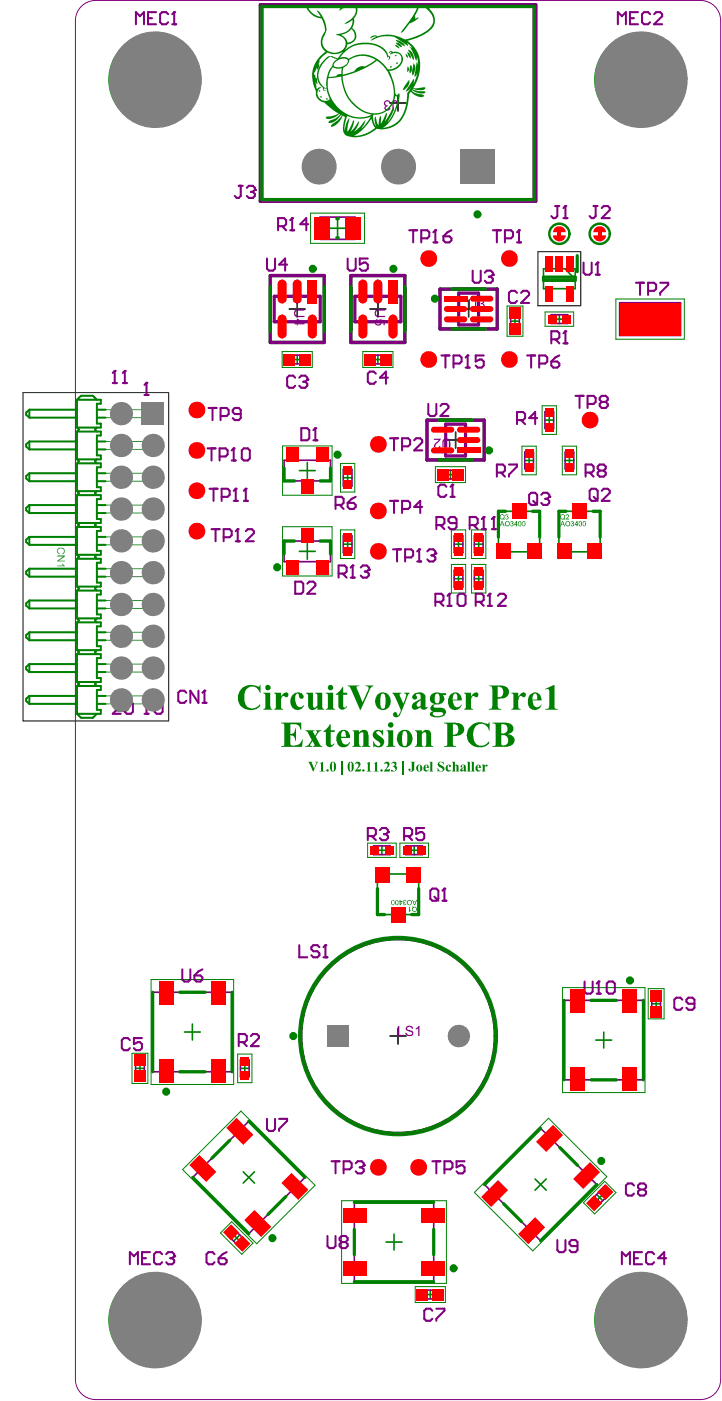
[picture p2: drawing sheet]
<svg xmlns="http://www.w3.org/2000/svg" width="151mm" height="294mm" viewBox="0 0 151 294" stroke-linecap="round" stroke-linejoin="round" font-family="sans-serif">
<path d="M112.8 52.7h8.9v11.4h-8.9zM4.8 82.2h30.6v68.8h-30.6z" fill="none" stroke="#000" stroke-width=".21"/>
<path d="M83.4 19.9v3.3M81.8 21.6h3.3M60.6 64.7h3.4M62.3 63.1v3.3M77.5 64.7h3.4M79.2 63.1v3.3M96.6 64.7h3.3M98.2 63.1v3.3M93.8 92.2h3.4M95.5 90.5v3.4M81.8 217.1h3.3M83.4 215.4v3.3" fill="none" stroke="#000" stroke-width=".34"/>
<g fill="none" stroke="#008000" stroke-width=".68">
<path d="M54.6 1h57.7v41.2h-57.7zM56.6 57.7h11.4v14h-11.4zM73.6 57.7h11.3v14h-11.3zM92.2 60.6h12v8.3h-12zM89.5 88h12v8.4h-12z"/>
<circle cx="83.4" cy="217.1" r="20.6"/>
</g>
<g fill="none" stroke="#008000" stroke-width=".21">
<path d="M65.1 44.7h11.3v6.3h-11.3zM59.1 73.7h6.4v3.3h-6.4zM76 73.7h6.4v3.3h-6.4zM106.3 64.1h3.3v6.3h-3.3zM114.3 65.4h5.9v3h-5.9zM129.1 62.6h14.3v8.5h-14.3zM59.2 93.4h10.4v10.4h-10.4zM71.4 97.1h3v6h-3zM91.3 97.8h6.3v3.3h-6.3zM109.4 93.5h3v6h-3zM113.6 85h3v6h-3zM117.9 93.5h3v6h-3z"/>
<path d="M59.2 110.3h10.4v10.4h-10.4zM71.4 111h3v6h-3zM94.6 111h3v6h-3zM94.6 118.2h3v6h-3zM98.8 111h3v6h-3zM98.8 118.2h3v6h-3zM77.1 176.6h6v3h-6zM83.8 176.6h6v3h-6zM117.9 206.9h17.3v22h-17.3zM135.9 207.1h3.3v6.4h-3.3zM27.7 220.7h3.3v6.3h-3.3zM49 227.2h-17.3v-22h17.3v22"/>
<path d="M49.8 220.8h3v6h-3zM50.5 232.8l15.5 15.5-12.2 12.3-15.5-15.6zM115 234.3l12.2 12.2-15.5 15.6-12.3-12.3zM48.6 255.9l4.4 4.5-2.3 2.4-4.5-4.5zM71.6 251.5l22 .1v17.3h-22zM126.8 247.5l2.3 2.3-4.5 4.5-2.3-2.3zM87 269.5h6.4v3.4h-6.4z"/>
<circle cx="32.4" cy="16.7" r="9.7"/>
<circle cx="134.3" cy="16.7" r="9.7"/>
<circle cx="32.4" cy="276.6" r="9.7"/>
<circle cx="134.3" cy="276.6" r="9.7"/>
</g>
<g fill="none" stroke="#008000" stroke-width=".34">
<path d="M69.1 47.8h3.3M70.8 46.2v3.3M113.9 56.3h6.7v4.2h-6.7zM118.4 56.3l2.2 2.2M61.4 75.3h1.8M62.3 74.4v1.8M78.3 75.3h1.8M79.2 74.4v1.8M107 67.3h1.9M108 66.4v1.8M116.3 66.9h1.9M117.3 65.9v1.9"/>
<path d="M62.8 98.6h3.3M64.4 96.9v3.4M72.9 99.2v1.8M93.5 99.4h1.8M94.4 98.5v1.9M110 96.5h1.8M110.9 95.6v1.8M114.2 88h1.9M115.1 87.1v1.8M118.4 96.5h1.9M119.4 95.6v1.8M62.8 115.5h3.3"/>
<path d="M64.4 113.8v3.4M72 100.1h1.8M72 114h1.8M72.9 113.1v1.8M95.2 114h1.8M96.1 113.1v1.8M99.4 114h1.9M100.3 113.1v1.8M95.2 121.2h1.8M96.1 120.3v1.9M99.4 121.2h1.9M100.3 120.3v1.9"/>
<path d="M79.1 178.1h1.9M80.1 177.2v1.8M85.9 178.1h1.8M86.8 177.2v1.8M38.7 216.2h3.3M40.3 214.5v3.4M124.9 217.9h3.3M126.5 216.2v3.4M136.6 210.3h1.9M137.5 209.4v1.8M28.4 223.8h1.8M29.3 222.9v1.8"/>
<path d="M50.4 223.8h1.8M51.3 222.9v1.8M49 258.7l1.3 1.3M50.3 258.7l-1.3 1.3M51 245.5l2.3 2.3M53.3 245.5l-2.3 2.3M82.6 258.5v3.4M112.1 247l2.4 2.3M114.5 247l-2.4 2.3M125.1 250.3l1.3 1.3M126.4 250.3l-1.3 1.3M80.9 260.2h3.4"/>
<path d="M89.3 271.2h1.8M90.2 270.3v1.8"/>
</g>
<g fill="none" stroke="#008000" stroke-width=".51">
<circle cx="117.2" cy="49" r="2.11"/>
<circle cx="125.7" cy="49" r="2.11"/>
</g>
<g fill="none" stroke="#008080" stroke-width=".21">
<path d="M6.2 85.8v1.7M6.2 92.5v1.7M6.2 99.2v1.6M6.2 85.8l-.7 .6v.5l.7 .6M6.2 92.5l-.7 .6v.5l.7 .6M6.2 99.2l-.7 .5v.5l.7 .6M6.2 87.5h9.9M6.2 85.8h9.9M6.2 94.2h9.9M6.2 92.5h9.9M6.2 99.2h9.9M16.1 83.7h5v.9h-.8v4.1h.8v.9h-5"/>
<path d="M16.1 90.4h5v.8h-.8v4.2h.8v.8h-5M16.1 97.1h5v.8h-.8v4.2h.8v.8h-5M16.1 83.7v5.9M16.1 90.4v5.8M16.1 97.1v5.8M16.1 83.7l.9-.8h2.5l.8 .8M16.1 89.6l.5 .4-.5 .4M16.1 96.2l.5 .5-.5 .4M20.3 89.6l-.4 .4 .4 .4M20.3 85.8h12.6v1.7h-12.6M20.3 92.5h12.6v1.7h-12.6M20.3 99.2h12.6v1.6h-12.6"/>
<path d="M20.3 96.2l-.4 .5 .4 .4M24.5 85.8v1.7M24.5 92.5v1.7M24.5 99.2v1.6M26.2 85.8v1.7M26.2 92.5v1.7M26.2 99.2v1.6M31.2 85.8v1.7M31.2 92.5v1.7M31.2 99.2v1.6M6.2 105.8v1.7M6.2 112.5v1.6"/>
<path d="M6.2 119.1v1.7M6.2 105.8l-.7 .6v.5l.7 .6M6.2 112.5l-.7 .6v.5l.7 .5M6.2 119.1l-.7 .6v.5l.7 .6M6.2 100.8h9.9M6.2 107.5h9.9M6.2 105.8h9.9M6.2 114.1h9.9M6.2 112.5h9.9M6.2 119.1h9.9M16.1 103.7h5v.9h-.8v4.1h.8v.9h-5M16.1 110.4h5v.8h-.8v4.2h.8v.8h-5"/>
<path d="M16.1 117.1h5v.8h-.8v4.2h.8v.8h-5M16.1 103.7v5.9M16.1 110.4v5.8M16.1 117.1v5.8M16.1 102.9l.5 .4-.5 .4M16.1 109.6l.5 .4-.5 .4M16.1 116.2l.5 .4-.5 .5M20.3 105.8h12.6v1.7h-12.6M20.3 112.5h12.6v1.6h-12.6M20.3 119.1h12.6v1.7h-12.6M20.3 102.9l-.4 .4 .4 .4M20.3 109.6l-.4 .4 .4 .4"/>
<path d="M20.3 116.2l-.4 .4 .4 .5M24.5 105.8v1.7M24.5 112.5v1.6M24.5 119.1v1.7M26.2 105.8v1.7M26.2 112.5v1.6M26.2 119.1v1.7M31.2 105.8v1.7M31.2 112.5v1.6M31.2 119.1v1.7M6.2 125.8v1.7M6.2 132.5v1.6"/>
<path d="M6.2 139.1v1.7M6.2 125.8l-.7 .6v.5l.7 .6M6.2 132.5l-.7 .6v.5l.7 .5M6.2 139.1l-.7 .6v.5l.7 .6M6.2 120.8h9.9M6.2 127.5h9.9M6.2 125.8h9.9M6.2 134.1h9.9M6.2 132.5h9.9M6.2 139.1h9.9M16.1 123.7h5v.9h-.8v4.1h.8v.9h-5M16.1 130.4h5v.8h-.8v4.2h.8v.8h-5"/>
<path d="M16.1 137h5v.9h-.8v4.1h.8v.9h-5M16.1 123.7v5.9M16.1 130.4v5.8M16.1 137v5.9M16.1 122.9l.5 .4-.5 .4M16.1 129.6l.5 .4-.5 .4M16.1 136.2l.5 .4-.5 .4M20.3 125.8h12.6v1.7h-12.6M20.3 132.5h12.6v1.6h-12.6M20.3 139.1h12.6v1.7h-12.6M20.3 122.9l-.4 .4 .4 .4M20.3 129.6l-.4 .4 .4 .4"/>
<path d="M20.3 136.2l-.4 .4 .4 .4M24.5 125.8v1.7M24.5 132.5v1.6M24.5 139.1v1.7M26.2 125.8v1.7M26.2 132.5v1.6M26.2 139.1v1.7M31.2 125.8v1.7M31.2 132.5v1.6M31.2 139.1v1.7M6.2 145.8v1.7M6.2 145.8l-.7 .6v.5l.7 .6"/>
<path d="M6.2 140.8h9.9M6.2 147.5h9.9M6.2 145.8h9.9M16.1 143.7h5v.8h-.8v4.2h.8v.8h-5M16.1 143.7v5.8M16.1 149.5l.9 .9h2.5l.8-.9M16.1 142.9l.5 .4-.5 .4M20.3 145.8h12.6v1.7h-12.6M20.3 142.9l-.4 .4 .4 .4M24.5 145.8v1.7M26.2 145.8v1.7M31.2 145.8v1.7"/>
</g>
<g fill="#008080">
<path d="M12.1 114.9l.3-.1a.84 .84 0 0 1 1.2 .8l-.4 .5-.1-.2a.48 .48 0 0 0 .3-.6 .48 .48 0 0 0-.6-.4 .54 .54 0 0 0-.6 .3 .54 .54 0 0 0 .1 .7l.2 .2a.75 .75 0 0 1-.4-1.2z"/>
<path d="M12 116.4h1.6v.2l-1.3 .9h1.3v.1h-1.6v-.1l1.2-.9h-1.2z"/>
<path d="M12 118.5h1.2l-.2-.3v-.1h.2l.4 .5h-1.6z"/>
<path d="M23.7 85.4h2.5l-.5-.7 .4-.1 .3 .5 .5 .5v.2h-3.2z"/>
<path d="M23.7 87.9h2.5l-.5-.7 .4-.1 .4 .7 .4 .2v.3h-3.2z"/>
<path d="M30.5 86.8h2.5l-.5-.7h.5l.3 .6 .4 .3v.2h-3.2z"/>
<path d="M23.9 144.6a2.19 2.19 0 0 1 1.5 1.1 .9 .9 0 0 0 1.3 .4 .64 .64 0 0 0 .1-.7 .64 .64 0 0 0-.7-.4l.2-.3a1.03 1.03 0 0 1 .8 .7 1.03 1.03 0 0 1-.3 1.1 1.15 1.15 0 0 1-1.7-.5l-.8-.9v1.6h-.4z"/>
<path d="M30.5 145.4h2.5l-.5-.7 .5-.1 .3 .6 .4 .4v.2h-3.2z"/>
<path d="M24.3 147.8a.62 .62 0 0 0 0 .7 .62 .62 0 0 0 .6 .3l.5 .1a1.53 1.53 0 0 0 1.4-.6 .78 .78 0 0 0-1-.7l-.4-.1zM24.2 147.4l1-.2a1.52 1.52 0 0 1 1.9 .9 1.19 1.19 0 0 1-1.4 1.1h-.1a1.62 1.62 0 0 1-1.5-.4 .93 .93 0 0 1 .1-1.4z"/>
<path d="M31 147.3a.65 .65 0 0 0-.1 .8 .65 .65 0 0 0 .7 .3h.1a1.36 1.36 0 0 0 1.7-.6 1.42 1.42 0 0 0-1.8-.6zM30.9 147l1.1-.3 .3 .1a1.05 1.05 0 0 1 1.1 .3 1.05 1.05 0 0 1 .2 1.2 1.99 1.99 0 0 1-2.3 .5 .96 .96 0 0 1-.9-.8 .96 .96 0 0 1 .5-1z"/>
</g>
<path d="M54.9 1.3h57.1v40.5h-57.1zM57.5 62.1h9.6v5.3h-9.6zM74.4 62.1h9.6v5.3h-9.6zM96.1 61.4h4.2v6.7h-4.2zM93.4 88.9h4.2v6.6h-4.2z" fill="none" stroke="#800080" stroke-width=".68"/>
<path d="M129.9 63.5h12.7v6.7h-12.7z" fill="none" stroke="#800080" stroke-width=".43"/>
<path d="M59.6 96.4h9.7v4.4h-9.7zM59.6 113.3h9.7v4.4h-9.7zM32 207.9h16.6v16.6h-16.6zM118.2 209.6h16.7v16.6h-16.7zM52.2 234.9l11.7 11.8-11.7 11.7-11.8-11.7zM113.3 236.4l11.8 11.8-11.8 11.7-11.7-11.7zM74.3 251.9h16.6v16.6h-16.6z" fill="none" stroke="#800080" stroke-width=".34"/>
<circle cx="83.4" cy="217.1" r="20.3" fill="none" stroke="#800080" stroke-width=".51"/>
<path d="M104.5 107.1h8.6v8.5h-8.6zM117.2 107.1h8.6v8.5h-8.6zM79.1 183.1h8.7v8.5h-8.7z" fill="none" stroke="#008000" stroke-width=".34"/>
<g fill="#008000">
<path d="M110.9 115.5h2v.9h-2z" fill-rule="evenodd"/>
<path d="M104.7 115.5h2v.9h-2z" fill-rule="evenodd"/>
<path d="M107.8 106.3h2v.8h-2z" fill-rule="evenodd"/>
<path d="M123.6 115.5h2v.9h-2z" fill-rule="evenodd"/>
<path d="M117.4 115.5h2v.9h-2z" fill-rule="evenodd"/>
<path d="M120.5 106.3h2v.8h-2z" fill-rule="evenodd"/>
<path d="M79.4 182.4h2v.8h-2z" fill-rule="evenodd"/>
<path d="M85.5 182.4h2v.8h-2z" fill-rule="evenodd"/>
<path d="M82.4 191.6h2v.8h-2z" fill-rule="evenodd"/>
</g>
<g fill="#008000">
<path d="M106 107.8h.1a.27 .27 0 0 1 .4 .1 .27 .27 0 0 1-.1 .3 .34 .34 0 0 1 0 .6 .34 .34 0 0 1-.5-.2l.1-.1a.2 .2 0 0 0 .2 .2 .2 .2 0 0 0 .2-.2 .2 .2 0 0 0-.2-.2l.2-.2a.18 .18 0 0 0-.1-.2 .18 .18 0 0 0-.2 .2h-.2z"/>
<path d="M107 109.2h.4l.2 .1v.3l-.2 .1a.34 .34 0 0 1 0 .6 .34 .34 0 0 1-.5-.4h.2a.18 .18 0 0 0 .2 .2 .18 .18 0 0 0 .2-.3 .18 .18 0 0 0-.3 0l.1-.2a.17 .17 0 0 0 .1-.2 .17 .17 0 0 0-.1-.2l-.2 .3-.2-.1z"/>
<path d="M118.7 107.8a.35 .35 0 0 1 .5 .1 .35 .35 0 0 1-.2 .5l-.2 .3h.5v.1h-.7l.4-.6a.2 .2 0 0 0 .2-.2 .2 .2 0 0 0-.3-.2 .2 .2 0 0 0-.1 .3h-.2z"/>
<path d="M119.7 109.2h.4l.2 .1v.3l-.2 .1a.34 .34 0 0 1 0 .6 .34 .34 0 0 1-.5-.4h.2a.18 .18 0 0 0 .2 .2 .18 .18 0 0 0 .1-.3 .18 .18 0 0 0-.2 0l.1-.2a.17 .17 0 0 0 .1-.2 .17 .17 0 0 0-.1-.2l-.2 .3-.2-.1z"/>
<path d="M85.7 190h.2v.8l.2-.1v.1l-.3 .3z"/>
<path d="M84.5 188.6l.2-.1a.26 .26 0 0 1 .3 0 .26 .26 0 0 1 .1 .3l.1 .1h-.2a.22 .22 0 0 0-.2-.3 .22 .22 0 0 0-.2 .3l.1 .1h.3l-.1 .2a.17 .17 0 0 0-.2 .2 .17 .17 0 0 0 .2 .2l.1-.3 .2 .1a.3 .3 0 0 1-.4 .2 .3 .3 0 0 1-.1-.5l-.2-.2z"/>
<path d="M105.1 107.9a.42 .42 0 0 0-.2 .5 .42 .42 0 0 0 .5 .3h-.2l.1-.2 .2 .2a.46 .46 0 0 0 .1-.6 .46 .46 0 0 0-.5-.2zM105 107.8a.56 .56 0 0 1 .7 .2 .56 .56 0 0 1-.1 .7l.2 .1-.1 .1-.2-.2a.53 .53 0 0 1-.8-.2 .53 .53 0 0 1 .3-.7z"/>
<path d="M105.2 109.2l-.1 .6h.3zM105.2 109.2h.1l.5 1.1h-.2l-.1-.4h-.5l-.1 .4h-.2z"/>
<path d="M106.1 109.3a.41 .41 0 0 0 0 .7 .41 .41 0 0 0 .6-.2l-.1-.3a.28 .28 0 0 0-.2-.3 .28 .28 0 0 0-.3 .1zM105.8 109.7a.55 .55 0 0 1 1.1 0 .55 .55 0 0 1-1.1 0z"/>
<path d="M108.2 109.4l-.3 .4h.3zM108.2 109.2h.2v1.1h-.2v-.3h-.4z"/>
<path d="M108.9 109.2a.56 .56 0 0 0 .2 1v-.9zM108.8 109.2a.57 .57 0 0 1 .5 .4 .57 .57 0 0 1-.2 .6v.1a.63 .63 0 0 1-.4-1.1z"/>
<path d="M109.7 109.2a.62 .62 0 0 0 .1 1l.2-.1v-.7zM109.6 109.2h.2a.62 .62 0 0 1 .4 .5 .62 .62 0 0 1-.4 .6 .63 .63 0 0 1-.2-1.1z"/>
<path d="M117.8 107.9a.42 .42 0 0 0-.2 .5 .42 .42 0 0 0 .5 .3h-.2l.1-.2 .2 .2a.46 .46 0 0 0 .1-.6 .46 .46 0 0 0-.5-.2zM117.7 107.8a.56 .56 0 0 1 .7 .2 .56 .56 0 0 1-.1 .7l.2 .1-.2 .1-.1-.2a.53 .53 0 0 1-.8-.2 .53 .53 0 0 1 .3-.7z"/>
<path d="M117.9 109.2l-.1 .6h.3zM117.8 109.2h.2l.4 1.1h-.1l-.1-.4h-.5l-.1 .4h-.2z"/>
<path d="M118.8 109.3a.41 .41 0 0 0-.1 .7 .41 .41 0 0 0 .7-.2l-.1-.3a.28 .28 0 0 0-.2-.3 .28 .28 0 0 0-.3 .1zM118.5 109.7a.55 .55 0 0 1 1.1 0 .55 .55 0 0 1-1.1 0z"/>
<path d="M120.9 109.4l-.4 .4h.4zM120.9 109.2h.2v1.1h-.2v-.3h-.4z"/>
<path d="M121.6 109.2a.56 .56 0 0 0 .1 1l.1-.9zM121.5 109.2a.57 .57 0 0 1 .5 .4 .57 .57 0 0 1-.2 .6l-.1 .1a.63 .63 0 0 1-.3-1.1z"/>
<path d="M122.4 109.2a.62 .62 0 0 0 .1 1l.2-.1v-.7zM122.3 109.2h.2a.62 .62 0 0 1 .3 .5 .62 .62 0 0 1-.3 .6 .63 .63 0 0 1-.2-1.1z"/>
<path d="M86.5 190.5a.4 .4 0 0 0 .8 0 .4 .4 0 0 0-.8 0zM86.4 189.9l.2 .2a.52 .52 0 0 1 .8 .2 .52 .52 0 0 1-.4 .7 .52 .52 0 0 1-.6-.4v-.4l.2-.1h-.2z"/>
<path d="M86.7 189l.2 .6 .2-.6zM86.4 188.5h.2v.4h.6v-.4h.2l-.4 1.1h-.2z"/>
<path d="M85.6 188.7a.39 .39 0 0 0-.2 .5 .39 .39 0 0 0 .5 .3 .39 .39 0 0 0 .2-.5 .3 .3 0 0 0-.1-.3 .3 .3 0 0 0-.4 0zM85.3 189.1a.53 .53 0 0 1 1 0 .53 .53 0 0 1-1 0z"/>
<path d="M83.9 189v.4l.4-.4zM83.8 188.5h.1v.3h.5l-.5 .8h-.1z"/>
<path d="M83.1 188.6l-.1 .4a.28 .28 0 0 0 0 .4 .28 .28 0 0 0 .4 .1v-.5l-.1-.4zM83 188.5h.1a.63 .63 0 0 1 .3 1.1 .5 .5 0 0 1-.5-.2 .5 .5 0 0 1-.1-.6z"/>
<path d="M82.2 188.7v.7a.3 .3 0 0 0 .4 0 .3 .3 0 0 0 0-.4l-.2-.4zM82.1 188.6a.5 .5 0 0 1 .6 .2 .5 .5 0 0 1 0 .6v.1a.41 .41 0 0 1-.5 0 .41 .41 0 0 1-.2-.5z"/>
</g>
<path d="M54.6 1h57.7v41.2h-57.7zM56.6 57.7h11.4v14h-11.4zM73.6 57.7h11.3v14h-11.3zM92.2 60.6h12v8.3h-12zM89.5 88h12v8.4h-12z" fill="none" stroke="#800080" stroke-width=".68"/>
<g fill="none" stroke="#800080" stroke-width=".34">
<path d="M67.1 45.5h7.3v4.6h-7.3zM60.6 74.4h3.4v1.8h-3.4zM77.5 74.4h3.5v1.8h-3.5zM107 65.5h1.9v3.5h-1.9zM115.5 65.9h3.5v1.9h-3.5zM72 98.3h1.8v3.5h-1.8zM92.7 98.5h3.5v1.9h-3.5zM110 94.7h1.8v3.5h-1.8zM114.2 86.3h1.9v3.5h-1.9zM118.4 94.7h1.9v3.5h-1.9zM72 112.3h1.8v3.5h-1.8zM95.2 112.3h1.8v3.5h-1.8z"/>
<path d="M95.2 119.5h1.8v3.5h-1.8zM99.4 112.3h1.9v3.5h-1.9zM99.4 119.5h1.9v3.5h-1.9zM78.3 177.2h3.5v1.8h-3.5zM85.1 177.2h3.5v1.8h-3.5zM136.6 208.5h1.9v3.5h-1.9zM28.4 222.1h1.8v3.5h-1.8zM50.4 222.1h1.8v3.5h-1.8zM49 257.5l2.5 2.5-1.3 1.2-2.5-2.4zM126.3 249l1.3 1.3-2.5 2.5-1.3-1.3zM88.5 270.3h3.4v1.8h-3.4z"/>
</g>
<g fill="#800080">
<path d="M82.4 21.1a.68 .68 0 0 1 1 .6h-.3a.32 .32 0 0 0-.3-.5 .32 .32 0 0 0-.3 .5v1.5h-.2v-1.9z"/>
<path d="M80.6 21.2a.75 .75 0 0 1 1.2 .4l-.2 .1a.41 .41 0 0 0-.5-.5 .41 .41 0 0 0-.3 .5 .41 .41 0 0 0 .5 .3v.3a.38 .38 0 0 0-.5 .2 .38 .38 0 0 0 .4 .5 .38 .38 0 0 0 .4-.4h.2a.6 .6 0 0 1-.8 .6 .6 .6 0 0 1-.3-.9l.2-.1a.58 .58 0 0 1-.5-.4 .58 .58 0 0 1 .2-.6z"/>
<path d="M78.8 64.9l.6-.2h1.3v.4h-1.2a.56 .56 0 0 0-.7 .5 .56 .56 0 0 0 .7 .6h1.2v.2h-1.2a.87 .87 0 0 1-.9-.5 .87 .87 0 0 1 .2-1z"/>
<path d="M78.8 66.9h.3v.2a.45 .45 0 0 0-.3 .5 .45 .45 0 0 0 .5 .4 .45 .45 0 0 0 .4-.5l-.2-.6 1.1 .2v1h-.2v-.8l-.5-.1a.72 .72 0 0 1-.3 .9 .72 .72 0 0 1-1-.2 .72 .72 0 0 1 .2-1z"/>
<path d="M61.9 64.9l.6-.2h1.3v.4h-1.2a.56 .56 0 0 0-.7 .5 .56 .56 0 0 0 .7 .6h1.2v.2h-1.2a.87 .87 0 0 1-.9-.5 .87 .87 0 0 1 .2-1z"/>
<path d="M83.4 214.9h.3v1.9h1v.3h-1.3z"/>
<path d="M85.2 215a1.24 1.24 0 0 1 1.4 .3v.2h-.3a.52 .52 0 0 0-.5-.4 .52 .52 0 0 0-.5 .4l.4 .3a.76 .76 0 0 1 .9 .8 .97 .97 0 0 1-1.6 0v-.2h.2a.6 .6 0 0 0 .6 .5 .6 .6 0 0 0 .6-.5l-.3-.3a.88 .88 0 0 1-1.1-.7z"/>
<path d="M87.2 215.4l.7-.5v2.2h-.2v-1.7l-.5 .3z"/>
<path d="M62.4 67v.7h1zM62.2 66.8l1.6 .9v.3h-1.4v.2h-.2v-.2h-.5v-.3h.5z"/>
</g>
<path d="M23.6 147.4l.5-.4h.8l.4 .4v.5l-1.7 1.6h1.7M26.2 147.4l.4-.4h.8l.5 .4v1.7l-.5 .4h-.8l-.4-.4zM30.3 149.5h.8M30.7 147v2.5" fill="none" stroke="#800080" stroke-width=".43"/>
<circle cx="30.7" cy="147" r=".22" fill="#800080"/>
<path d="M24.1 77.7v2.5M23.6 80.2h.9M30.7 147l-.4 .4M32.4 147.4l.4-.4h.9l.4 .4v1.7l-.4 .4h-.9l-.4-.4z" fill="none" stroke="#800080" stroke-width=".43"/>
<circle cx="24.1" cy="77.7" r=".22" fill="#800080"/>
<path d="M24.1 77.7l-.5 .4M26.2 77.7v2.5M25.7 80.2h.9" fill="none" stroke="#800080" stroke-width=".43"/>
<circle cx="26.2" cy="77.7" r=".22" fill="#800080"/>
<path d="M26.2 77.7l-.5 .4M30.3 82.7h.8M30.7 80.2v2.5" fill="none" stroke="#800080" stroke-width=".43"/>
<circle cx="30.7" cy="80.2" r=".22" fill="#800080"/>
<path d="M30.7 80.2l-.4 .4" fill="none" stroke="#800080" stroke-width=".43"/>
<g fill="#800080">
<path d="M98.2 62.6h.3v1.2a.56 .56 0 0 0 .4 .7 .56 .56 0 0 0 .7-.5v-1.4h.2v1.2a.82 .82 0 0 1-.6 1 .82 .82 0 0 1-1-.7z"/>
<path d="M100.6 62.6a.58 .58 0 0 1 .8 .2 .58 .58 0 0 1-.1 .8h-.1a.66 .66 0 0 1 .3 .9 .66 .66 0 0 1-1 .2l-.2-.3v-.3h.2a.43 .43 0 0 0 .5 .4 .43 .43 0 0 0 .4-.5 .43 .43 0 0 0-.6-.3v-.2a.36 .36 0 0 0 .4-.3 .36 .36 0 0 0-.4-.4 .36 .36 0 0 0-.3 .4l-.2-.2z"/>
<path d="M93 92h.1a.78 .78 0 0 1 .8-.1 .78 .78 0 0 1 .4 .8l.1 1.3h-.3v-1.2a.58 .58 0 0 0-.6-.7 .58 .58 0 0 0-.5 .7v1.2h-.3v-1.7z"/>
<path d="M91 91.9h1.4l-.1 .3-.4 .5a.88 .88 0 0 0-.6 1 .48 .48 0 0 0 .8-.3h.2a.65 .65 0 0 1-.9 .6 .65 .65 0 0 1-.2-1.1l.9-.7h-1.1z"/>
</g>
<path d="M27.2 264.9v-2.6l.9 .9 .8-.9v2.6M29.8 263.6h.8M31.4 262.3h-1.6v2.6h1.6M34 262.7l-.4-.4h-.9l-.4 .4v1.7l.4 .5h.9l.4-.5M34.8 262.7l.5-.4h.8l.4 .4v.5M130.4 264.9v-2.6l.8 .9 .8-.9v2.6M132.9 263.6h.8M134.6 262.3h-1.7v2.6h1.7M137.1 262.7l-.4-.4h-.9l-.4 .4v1.7l.4 .5h.9l.4-.5M139.7 263.6h-1.7l1.2-1.3v2.6" fill="none" stroke="#800080" stroke-width=".43"/>
<circle cx="36.5" cy="263.2" r=".22" fill="#800080"/>
<g fill="none" stroke="#800080" stroke-width=".43">
<path d="M28.5 5.1v-2.6l.8 .9 .9-.9v2.6M31 3.8h.9M32.7 2.5h-1.7v2.6h1.7M35.3 3l-.5-.5h-.8l-.4 .5v1.7l.4 .4h.8l.5-.4M36.1 5.1h.8M36.5 2.5v2.6M129.5 5.1v-2.6l.9 .9 .8-.9v2.6M132 3.8h.9M133.7 2.5h-1.7v2.6h1.7M136.3 3l-.5-.5h-.8l-.4 .5v1.7l.4 .4h.8l.5-.4M137.1 3l.4-.5h.9l.4 .5v.4l-1.7 1.7h1.7M35.7 263.6h.4"/>
<path d="M36.1 263.6l.4 .4v.4l-.4 .5h-.8l-.5-.5M36.5 263.2l-.4 .4"/>
</g>
<circle cx="36.5" cy="2.5" r=".22" fill="#800080"/>
<path d="M36.5 2.5l-.4 .5M38.2 203.1v2.1l.4 .4h.9l.4-.4v-2.1M40.7 204.4h1.3l.4 .4v.4l-.4 .4h-.8l-.5-.4zM42.4 203.1l-.8 .4-.9 .9M122.5 205.6v2.1l.5 .5h.8l.4-.5v-2.1M125.1 208.2h.8M125.5 205.6v2.6M56 234.4v2.1l.4 .4h.8l.5-.4v-2.1M58.5 234.4h1.7v.4l-1.7 1.7v.4M116.8 259.8v2.1l.5 .4h.8l.4-.4v-2.1M121.1 261.1h-1.3l-.4-.5v-.4l.4-.4h.8l.5 .4v1.7l-.5 .4h-.8l-.4-.4" fill="none" stroke="#800080" stroke-width=".43"/>
<circle cx="125.5" cy="205.6" r=".22" fill="#800080"/>
<g fill="none" stroke="#800080" stroke-width=".43">
<path d="M56 54.2v2.1l.4 .4h.8l.5-.4v-2.1M60.2 55.4h-1.7l1.3-1.2v2.5M72.9 54.2v2.1l.4 .4h.8l.5-.4v-2.1M77.1 54.2h-1.7v1.2l.9-.4h.4l.4 .4v.9l-.4 .4h-.9l-.4-.4M122.3 55v2.1l.4 .4h.9l.4-.4v-2.1M124.9 57.5h.8M125.3 55v2.5M125.5 205.6l-.4 .5M127.2 206.1l.4-.5h.9l.4 .5v1.6l-.4 .5h-.9l-.4-.5zM68.6 258.9v2.2l.5 .4h.8l.4-.4v-2.2M71.6 260.2l-.4 .4v.5l.4 .4h.8l.5-.4v-.5l-.5-.4M71.6 260.2l-.4-.4v-.4l.4-.5h.8l.5 .5v.4l-.5 .4"/>
<path d="M71.6 260.2h.8"/>
</g>
<circle cx="125.3" cy="55" r=".22" fill="#800080"/>
<path d="M125.3 55l-.4 .4M39.1 145.1l-.5-.4h-.8l-.4 .4v1.7l.4 .4h.8l.5-.4M41.6 144.7v2.5l-1.7-2.5v2.5M42.4 147.2h.9M42.9 144.7v2.5" fill="none" stroke="#800080" stroke-width=".43"/>
<circle cx="42.9" cy="144.7" r=".22" fill="#800080"/>
<path d="M99.1 56.7v2.1l.4 .4h.8l.5-.4v-2.1M101.6 57.1l.4-.4h.9l.4 .4v.4M42.9 144.7l-.5 .4" fill="none" stroke="#800080" stroke-width=".43"/>
<circle cx="103.3" cy="57.5" r=".22" fill="#800080"/>
<path d="M85.8 48.2h1.7M86.6 48.2v2.6M88.3 49.9h1.3l.4-.4v-.8l-.4-.5h-1.3v2.6M90.8 50.8h.9M91.3 48.2v2.6M102.5 58h.4M102.9 58l.4 .4v.4l-.4 .4h-.9l-.4-.4M103.3 57.5l-.4 .5M89.8 84.6v2.1l.4 .5h.8l.5-.5v-2.1M92.3 85l.4-.4h.9l.4 .4v.5l-1.7 1.7h1.7" fill="none" stroke="#800080" stroke-width=".43"/>
<circle cx="91.3" cy="48.2" r=".22" fill="#800080"/>
<path d="M91.3 48.2l-.5 .5M92.9 49.5h1.3l.4 .4v.5l-.4 .4h-.8l-.5-.4zM94.6 48.2l-.8 .5-.9 .8M92.5 74.5h1.7M93.4 74.5v2.5M95.1 76.2h1.2l.5-.5v-.8l-.5-.4h-1.2v2.5M97.6 77h.8M98 74.5v2.5" fill="none" stroke="#800080" stroke-width=".43"/>
<circle cx="98" cy="74.5" r=".22" fill="#800080"/>
<path d="M98 74.5l-.4 .4M101.4 74.5h-1.7v1.2l.9-.4h.4l.4 .4v.9l-.4 .4h-.9l-.4-.4M82.4 115.1h1.7M83.2 115.1v2.5M84.9 116.8h1.3l.4-.4v-.9l-.4-.4h-1.3v2.5M87.5 117.6h.8M87.9 115.1v2.5" fill="none" stroke="#800080" stroke-width=".43"/>
<circle cx="87.9" cy="115.1" r=".22" fill="#800080"/>
<path d="M87.9 115.1l-.4 .4M89.6 115.5l.4-.4h.8l.5 .4v.4" fill="none" stroke="#800080" stroke-width=".43"/>
<circle cx="91.3" cy="115.9" r=".22" fill="#800080"/>
<path d="M44.3 110.9h1.7M45.2 110.9v2.5M46.9 112.6h1.2l.5-.5v-.8l-.5-.4h-1.2v2.5M49.4 113.4h.9M49.8 110.9v2.5M90.4 116.4h.4M90.8 116.4l.5 .4v.4l-.5 .4h-.8l-.4-.4M91.3 115.9l-.5 .5" fill="none" stroke="#800080" stroke-width=".43"/>
<circle cx="49.8" cy="110.9" r=".22" fill="#800080"/>
<path d="M43.9 102.4h1.7M44.8 102.4v2.5M46.5 104.1h1.2l.4-.4v-.9l-.4-.4h-1.2v2.5M49 104.9h.8M49.4 102.4v2.5M49.8 110.9l-.4 .4M51.5 111.3l.4-.4h.9l.4 .4v.4l-1.7 1.7h1.7" fill="none" stroke="#800080" stroke-width=".43"/>
<circle cx="49.4" cy="102.4" r=".22" fill="#800080"/>
<path d="M49.4 102.4l-.4 .4M51.1 104.9h.8M51.5 102.4v2.5" fill="none" stroke="#800080" stroke-width=".43"/>
<circle cx="51.5" cy="102.4" r=".22" fill="#800080"/>
<path d="M43.5 93.9h1.7M44.3 93.9v2.6M46 95.6h1.3l.4-.4v-.8l-.4-.5h-1.3v2.6M48.6 96.5h.8M49 93.9v2.6M51.5 102.4l-.4 .4" fill="none" stroke="#800080" stroke-width=".43"/>
<circle cx="49" cy="93.9" r=".22" fill="#800080"/>
<g fill="none" stroke="#800080" stroke-width=".43">
<path d="M133.3 59.2h1.7M134.2 59.2v2.6M138.4 59.2h1.7v.5l-1.7 1.7v.4M110.5 74.5h1.7M111.3 74.5v2.5M113 76.2h1.3l.4-.5v-.8l-.4-.4h-1.3v2.5M115.6 75.7h1.2l.4 .5v.4l-.4 .4h-.8l-.4-.4zM117.2 74.5l-.8 .4-.8 .8M135.8 60.9h1.3l.4-.4v-.8l-.4-.5h-1.3v2.6M43.7 85.5h1.7M44.6 85.5v2.5M46.2 87.2h1.3l.4-.5v-.8l-.4-.4h-1.3v2.5"/>
<path d="M49 93.9l-.4 .5M50.5 86.7h-1.3l-.4-.4v-.4l.4-.4h.8l.5 .4v1.7l-.5 .4h-.8l-.4-.4M51.1 93.9h.8l.5 .5v1.6l-.5 .5h-.8l-.4-.5v-1.6zM120.6 82.9h1.7M121.5 82.9v2.6M123.2 84.6h1.2l.5-.4v-.8l-.5-.5h-1.2v2.6M126.1 84.2l-.4 .4v.4l.4 .5h.9l.4-.5v-.4l-.4-.4M126.1 84.2l-.4-.4v-.4l.4-.5h.9l.4 .5v.4l-.4 .4M126.1 84.2h.9M81.7 104.9h1.7M82.6 104.9v2.6M84.3 106.6h1.2l.5-.4v-.8l-.5-.5h-1.2v2.6"/>
<path d="M88.5 106.2h-1.7l1.3-1.3v2.6M69.5 243.3h1.7M70.3 243.3v2.5M72 245h1.3l.4-.4v-.9l-.4-.4h-1.3v2.5M74.6 243.7l.4-.4h.8l.5 .4v.4M90.6 243.3h1.7M91.5 243.3v2.5M93.2 245h1.2l.4-.4v-.9l-.4-.4h-1.2v2.5M97.4 243.3h-1.7v1.3l.8-.5h.5l.4 .5v.8l-.4 .4h-.9l-.4-.4"/>
</g>
<circle cx="76.3" cy="244.1" r=".22" fill="#800080"/>
<path d="M103.3 48.2h1.7M104.1 48.2v2.6M105.8 49.9h1.3l.4-.4v-.8l-.4-.5h-1.3v2.6M108.4 50.8h.8M108.8 48.2v2.6M81.7 91.8h1.7M82.6 91.8v2.6M84.3 93.5h1.2l.5-.4v-.9l-.5-.4h-1.2v2.6M86.8 92.2l.4-.4h.9l.4 .4v.5l-1.7 1.7h1.7M75.4 244.6h.4M75.8 244.6l.5 .4v.4l-.5 .4h-.8l-.4-.4M76.3 244.1l-.5 .5" fill="none" stroke="#800080" stroke-width=".43"/>
<circle cx="108.8" cy="48.2" r=".22" fill="#800080"/>
<path d="M58.3 47.4h1.3l.4-.4v-.9l-.4-.4h-1.3v2.5M59.1 47.4l.9 .8M60.8 48.2h.9M61.2 45.7v2.5M108.8 48.2l-.4 .5" fill="none" stroke="#800080" stroke-width=".43"/>
<circle cx="61.2" cy="45.7" r=".22" fill="#800080"/>
<path d="M61.2 45.7l-.4 .4M64.6 47h-1.7l1.3-1.3v2.5M73.9 118.5v2.5M71 120.2h1.2l.5-.5v-.8l-.5-.4h-1.2v2.5M71.8 120.2l.9 .8M73.5 121h.8" fill="none" stroke="#800080" stroke-width=".43"/>
<circle cx="73.9" cy="118.5" r=".22" fill="#800080"/>
<path d="M73.9 118.5l-.4 .4M75.6 118.9l.4-.4h.9l.4 .4v.4" fill="none" stroke="#800080" stroke-width=".43"/>
<circle cx="77.3" cy="119.3" r=".22" fill="#800080"/>
<path d="M76.5 119.7h.4M76.9 119.7l.4 .5v.4l-.4 .4h-.9l-.4-.4M77.3 119.3l-.4 .4M99.7 126.1h1.3l.4-.4v-.9l-.4-.4h-1.3v2.5M100.6 126.1l.8 .8M102.2 126.9h.9M102.7 124.4v2.5" fill="none" stroke="#800080" stroke-width=".43"/>
<circle cx="102.7" cy="124.4" r=".22" fill="#800080"/>
<path d="M98.4 110h1.3l.4-.4v-.9l-.4-.4h-1.3v2.6M99.3 110l.8 .9M101 110.9h.8M101.4 108.3v2.6M102.7 124.4l-.5 .4M104.4 124.8l.4-.4h.8l.4 .4v.4l-1.6 1.7h1.6" fill="none" stroke="#800080" stroke-width=".43"/>
<circle cx="101.4" cy="108.3" r=".22" fill="#800080"/>
<path d="M101.4 108.3l-.4 .4M103.1 110.9h.8M103.5 108.3v2.6" fill="none" stroke="#800080" stroke-width=".43"/>
<circle cx="103.5" cy="108.3" r=".22" fill="#800080"/>
<path d="M103.5 108.3l-.4 .4M91.3 126.1h1.2l.4-.4v-.9l-.4-.4h-1.2v2.5M92.1 126.1l.8 .8M93.8 126.9h.8M94.2 124.4v2.5" fill="none" stroke="#800080" stroke-width=".43"/>
<circle cx="94.2" cy="124.4" r=".22" fill="#800080"/>
<g fill="none" stroke="#800080" stroke-width=".43">
<path d="M104.1 99h1.3l.4-.4v-.9l-.4-.4h-1.3v2.6M105 99l.8 .9M106.7 97.3h1.7v.4l-1.7 1.7v.5M108.4 88h1.2l.5-.4v-.9l-.5-.4h-1.2v2.6M109.2 88l.9 .9M112.6 87.6h-1.7l1.3-1.3v2.6M122.7 99h1.3l.4-.4v-.9l-.4-.4h-1.3v2.6M123.6 99l.8 .9M125.7 98.6l-.4-.4v-.5l.4-.4h.8l.5 .4v.5l-.5 .4M125.7 98.6l-.4 .4v.4l.4 .5h.8l.5-.5v-.4l-.5-.4M125.7 98.6h.8M70.3 105.8h1.3l.4-.4v-.9l-.4-.4h-1.3v2.5"/>
<path d="M71.2 105.8l.8 .8M72.9 105.4h1.2l.5 .4v.4l-.5 .4h-.8l-.4-.4zM74.6 104.1l-.9 .4-.8 .9M91.5 110h1.2l.5-.4v-.9l-.5-.4h-1.2v2.6M92.3 110l.9 .9M95.7 109.6h-1.3l-.4-.4v-.5l.4-.4h.9l.4 .4v1.7l-.4 .5h-.9l-.4-.5M94.2 124.4l-.4 .4M96.3 124.4h.9l.4 .4v1.7l-.4 .4h-.9l-.4-.4v-1.7zM77.1 175.2h1.3l.4-.5v-.8l-.4-.4h-1.3v2.5M77.9 175.2l.9 .8M79.6 173.9l.5-.4h.8l.4 .4v.4M84.7 175.2h1.3l.4-.5v-.8l-.4-.4h-1.3v2.5"/>
<path d="M85.5 175.2l.9 .8M88.9 173.5h-1.7v1.2l.9-.4h.4l.4 .4v.9l-.4 .4h-.8l-.5-.4"/>
</g>
<circle cx="81.3" cy="174.3" r=".22" fill="#800080"/>
<path d="M115.6 71.1h1.2l.5-.4v-.9l-.5-.4h-1.2v2.5M116.4 71.1l.9 .8M118.1 71.9h.8M118.5 69.4v2.5M80.5 174.7h.4M80.9 174.7l.4 .5v.4l-.4 .4h-.8l-.5-.4M81.3 174.3l-.4 .4M50 218.3h1.3l.4-.4v-.8l-.4-.5h-1.3v2.6M50.9 218.3l.8 .9M52.6 217.1l.4-.5h.8l.5 .5v.4l-1.7 1.7h1.7" fill="none" stroke="#800080" stroke-width=".43"/>
<circle cx="118.5" cy="69.4" r=".22" fill="#800080"/>
<path d="M118.5 69.4l-.4 .4M111.3 103.2h.9l.4 .5v1.7l-.4 .4h-.9l-.4-.4v-1.7zM111.8 104.9l.8 .9M113.4 103.7l.5-.5h.8l.4 .5v.4" fill="none" stroke="#800080" stroke-width=".43"/>
<circle cx="115.1" cy="104.1" r=".22" fill="#800080"/>
<path d="M114.3 104.5h.4M114.7 104.5l.4 .4v.5l-.4 .4h-.8l-.5-.4M115.1 104.1l-.4 .4M124 102.4h.9l.4 .4v1.7l-.4 .4h-.9l-.4-.4v-1.7zM124.4 104.1l.9 .8M126.1 102.8l.4-.4h.9l.4 .4v.4l-1.7 1.7h1.7M90.2 186.6l.4-.4h.9l.4 .4v1.7l-.4 .4h-.9l-.4-.4zM91 187.9l.9 .8M92.7 188.7h.9M93.2 186.2v2.5" fill="none" stroke="#800080" stroke-width=".43"/>
<circle cx="93.2" cy="186.2" r=".22" fill="#800080"/>
<path d="M62.7 198v2.6h1.7M67 198.4l-.5-.4h-.8l-.4 .4v.5l.4 .4h.8l.5 .4v.4l-.5 .5h-.8l-.4-.5M68.2 198v2.6M93.2 186.2l-.5 .4M67.8 200.6h.8" fill="none" stroke="#800080" stroke-width=".43"/>
<circle cx="68.2" cy="198" r=".22" fill="#800080"/>
<path d="M50 38.9h.9M50.5 38.9v2.1l-.5 .5h-.4l-.4-.5M51.7 39.4l.5-.5h.8l.4 .5v.4M68.2 198l-.4 .4" fill="none" stroke="#800080" stroke-width=".43"/>
<circle cx="53.4" cy="39.8" r=".22" fill="#800080"/>
<path d="M53.4 39.8l-.4 .4M52.6 40.2h.4M53 40.2l.4 .4v.4l-.4 .5h-.8l-.5-.5M116.4 43.2h.9M116.8 43.2v2.1l-.4 .4h-.4l-.4-.4M118.1 45.7h.8M118.5 43.2v2.5M124.4 43.2h.9M124.9 43.2v2.1l-.5 .4h-.4l-.4-.4M126.1 43.6l.4-.4h.9l.4 .4v.4l-1.7 1.7h1.7" fill="none" stroke="#800080" stroke-width=".43"/>
<circle cx="118.5" cy="43.2" r=".22" fill="#800080"/>
<path d="M118.5 43.2l-.4 .4M63.1 89.7h1.3l.4 .4v1.7l-.4 .4h-1.3zM65.7 92.2h.8M66.1 89.7v2.5M61.9 121.9h1.2l.5 .4v1.7l-.5 .4h-1.2zM64.4 122.3l.4-.4h.9l.4 .4v.4l-1.7 1.7h1.7" fill="none" stroke="#800080" stroke-width=".43"/>
<circle cx="66.1" cy="89.7" r=".22" fill="#800080"/>
<g fill="none" stroke="#800080" stroke-width=".43">
<path d="M61.9 79.1l-.4-.4h-.9l-.4 .4v1.7l.4 .4h.9l.4-.4M62.7 79.1l.4-.4h.9l.4 .4v.4M78.8 78.3l-.4-.4h-.9l-.4 .4v1.7l.4 .4h.9l.4-.4M81.3 79.1h-1.7l1.3-1.2v2.5M66.1 89.7l-.4 .4M27.2 217.9l-.4-.4h-.8l-.5 .4v1.7l.5 .4h.8l.4-.4M29.8 217.5h-1.7v1.2l.8-.4h.4l.5 .4v.9l-.5 .4h-.8l-.4-.4M143 209.4l-.4-.4h-.8l-.5 .4v1.7l.5 .5h.8l.4-.5M145.6 210.3h-1.3l-.4-.4v-.5l.4-.4h.8l.5 .4v1.7l-.5 .5h-.8l-.4-.5M132.9 248.4l-.4-.5h-.9l-.4 .5v1.7l.4 .4h.9l.4-.4M134.2 249.2l-.5-.4v-.4l.5-.5h.8l.4 .5v.4l-.4 .4M134.2 249.2l-.5 .4v.5l.5 .4h.8l.4-.4v-.5l-.4-.4"/>
<path d="M134.2 249.2h.8M45 262.7l-.4-.4h-.9l-.4 .4v1.7l.4 .5h.9l.4-.5M45.8 263.6h1.3l.4 .4v.4l-.4 .5h-.9l-.4-.5zM47.5 262.3l-.8 .4-.9 .9M90.6 274.6l-.4-.4h-.8l-.5 .4v1.7l.5 .4h.8l.4-.4M91.5 274.2h1.7v.4l-1.7 1.7v.4"/>
</g>
<circle cx="64.4" cy="79.5" r=".22" fill="#800080"/>
<path d="M63.6 80h.4M64 80l.4 .4v.4l-.4 .4h-.9l-.4-.4M64.4 79.5l-.4 .5M108.4 61.4l-.4-.5h-.9l-.4 .5v1.6l.4 .5h.9l.4-.5M109.2 61.4l.4-.5h.9l.4 .5v.4l-1.7 1.7h1.7M93.6 102l-.4-.5h-.9l-.4 .5v1.7l.4 .4h.9l.4-.4M94.4 104.1h.9M94.8 101.5v2.6" fill="none" stroke="#800080" stroke-width=".43"/>
<circle cx="94.8" cy="101.5" r=".22" fill="#800080"/>
<path d="M94.8 101.5l-.4 .5" fill="none" stroke="#800080" stroke-width=".43"/>
<g fill="none" stroke="#800080" stroke-width=".34">
<circle cx="32.4" cy="16.7" r="9.3"/>
<circle cx="134.3" cy="16.7" r="9.3"/>
<circle cx="32.4" cy="276.6" r="9.3"/>
<circle cx="134.3" cy="276.6" r="9.3"/>
</g>
<path d="M17.3 1.1a4.2 4.2 0 0 1 2.7-1h126.8a4.2 4.2 0 0 1 4.3 4.2v284.7a4.2 4.2 0 0 1-4.3 4.2h-126.8a4.2 4.2 0 0 1-4.2-4.2v-284.7a4.2 4.2 0 0 1 1.5-3.2z" fill="none" stroke="#800080" stroke-width=".21"/>
<g fill="#008000">
<path d="M82.7 11.5h.4v.3z"/>
<path d="M86 13.6l.3 .4v.7l-.2 .5-.2 .2-.1-.8z"/>
<path d="M68.5 20.5l.2 .3h-.4z"/>
<path d="M82.9 9l.8 .1 .4 .3 .1 .4-.5-.1z"/>
<path d="M85.5 13.9l.2 .3v.5l-.3 .4z"/>
<path d="M83 8.4l.6 .1 .8 .4 .4 .4v.4l-1.5-.9-.3-.3z"/>
<path d="M85.7 16.8h.1v.5l-.3 .7-.6 .7-.4 .2 .3-.8z"/>
<path d="M85.5 10.4l.7 .3 .3 .5 .3 .7-.1 .7-.2-.1z"/>
<path d="M85 11.3l.5 .3v.5l-.4-.3z"/>
<path d="M85.4 10.9l.5 .4 .2 .4v.6l-.4-.4z"/>
<path d="M82.8 9.5l.5 .1 .4 .5-.5-.2z"/>
<path d="M86.6 13.3l.4 .4v.8l-.3 1.1-.3 .2z"/>
<path d="M83 13.2l.3-.1v.3z"/>
<path d="M81.8 13.9l.3-.1v.2a.19 .19 0 0 1-.2 .2 .19 .19 0 0 1-.2-.2z"/>
<path d="M67.2 20.1l.3 .3h-.4z"/>
<path d="M67 18.8l.2 .4h-.4z"/>
<path d="M64.3 1.6h25.6l.8 1.1 .4 .8v1.4l-.2 .6-.5 .7-1.8 1.2-1.9 .8-1.3 .3 1.2 1.1 .7 .9 .4 .9 .3 1.2 .1 1.7-.2 1.3-.5 1.5-.7 1.4h.8l1.3-.2 .3 .1-.1 .3-.4 .2h-1.1l-.9-.3-.1 .1 1 .4h1.5l.1 .1v.2l-.2 .2-1.1-.1-.9-.2-.5-.4-.1 .1 .8 .5 1.5 .3 .3 .3-.4 .2-1-.1-.7-.3-.7-.7-.4 .5-.4 3-.8 2-1.1 1.3-1.8 .9-1.4 .2-1.3-.1-1.2 .9-2.1 .8-1.7 .1-1-.3-.7-.4-.3-.6v-1.4l.4-1.4v-.2l-.4-.2-1.2 1.7-.9 .5h-.4l.3-.6 1-.6 .7-.7 .2-.5h-.1l-.5 .6-.9 .8-.7 .3-.6-.1 .3-.4 1.3-.5 .9-.9h-.3l-.7 .6-.7 .3-1 .1-.3-.2 .1-.2 1.5-.2 1-.5v-.1l-1.1-.6-1.7-1.6-1-.3-.6-.5-.2-.6-.1-1.1-.5-1.3-.3-1.5 .1-1.5 .4-1.3 .9-1.3 1.1-1a.22 .22 0 0 0 .2-.2 .22 .22 0 0 0-.1-.3l-.5-.6-.3-.7 .1-1.3 .8-1.4-.1-1.1-.3-1.1-.3-.6-1.2-.2-1-.6-.7-.8zM72.8 24.4l-.5 1.5-.1 1.3 .1 .1 .4-1.8 .5-.8-.3 1.8v1.1l1.3-2.5-.1 1.1-.6 1.3 .7-.6 1-1.6-.2 1.1-.7 1.1 1.3-1.1 1-1.2-.2 .7-.6 1 1-1.1 .9-1.3-1.4 .3-1.1 .1zM74.3 28.3v.1h.7l1-.2 1.5-.6 .9-.6a.24 .24 0 0 0 .2-.3 .24 .24 0 0 0-.2-.2l-.6-1.6-.7 1.1-1.5 1.5zM78.2 24v1.2l.3 .8 .4 .5-.4-1.2 .2-.9 .3 1.4 .3 .4 .4-1.9h.1l.1 .2v1.4l1.1-2.3 .1 .5-.4 1.2 .7-.9 1.2-2.1-.2 1.2-1.1 2 .9-1.2 .6-1.4 .5-1.6 .1-1.2h-.6l-.5 1.7-1.2 1.4-1.4 .7zM86.1 18.5l-.1 .1zM66.4 14.2l-.4 1h-.2v.5h.3v.7l.2-.1 .2 .3v1.1h-.1l-.3-.6 .2 1.4 .2 .2 .2-.3 .6-.1-.6 .6-.2 1 .3 .5 .5 .5 .6 .2h.8l.4-.4-.5-1.3-.1-.8h-.6l-.1 .1 .5 .3h-.5l-.1-.3 .1-.3-.7-.6-.5-.7-.1-.8v-.9l.3-1.3-.3 .5zM74.9 1.7l-.1 1.1-.6 1.1v1l-.4 .9 .7 .9 .2 1.2-.6 .9-.7 .4-.6 .1-.5 1.1 1-.7 1.6-.6 .9-.2 2.2 .1 1.5 .5 .9 .6 .7 .8 .2 .8 .5 .1v.5l-.4 .3 .2-.7-.5 .1v-.6l-.3-.4-1-.9-1.2-.6-1.2-.2-2.3 .1-1.1 .3-1.7 1.1-1 1.3 1-.2 .8 .4 1.1-.6 .8-.2h2.1l2.1 .9 1.4 1.2 .7 .9h.7l1-.4 .8-.7 .3-.8v-.7l-.4-.6-1-.2-.9 .3v-.2l.3-.2-.6 .1 .2-.3 .4-.1 .2 .2 1.3 .1 .5 .3 .4 .8-.1 .9-.6 .9-1.1 .8-1.1 .2 1 2.5 .3 2.2 .4 .4 .4-.5 .1 .8-.5 2-1 2.3-.9 1.3-1.1 .9 1.2-.2 1.1-.5 .8-.6 1.2-1.8 .5-1.7 .3-2.6 .6-.8-.7 .6h-.3l1.8-2.8-.1 1.1 .8-2-.1-.1-.2 .4-.3 .3 .4-3.1 .4 .5-.2-1.3-.1-.2-.2 .7-.7-1.8-.7-1.2 .6 .3-.6-.7-.5-.3 .2 .5v.1h-.1l-2.7-1.9-.8-.1h-1.8l-1.1 .3-1.2 .6 .1-.3 1-.5h-.6l-.8 .3 .3-.4 .4-.2h.5l.4 .2 1.7-.3 1.7 .1 2.3 .8 1.3-.2 1.8-.6 1.9-1.2 .9-1.1 .1-1.3-.5-1.1-1-1h-1.6l-.8 1.6 .1 .6 .7-.3v.3l-.8 .5-1.1 .5-1.2 1.7-.6 .3 2.5-3.5 .9-1.7zM68.8 16.4l-.1 2 .3 1.3 .6 1.3 1.7 2 1.8 1.1 1.5 .4h1.7l1.6-.5-1.4-.3-.9-.5-1.1-.8-1.1-1.1-.7-1.1-.5-1.1-.6-1.8-.1-1.2zM69.8 14.1l-.6 .9-.3 1.1 1.5-.1 .5-.4 .7-.1v-1.2l-1.1 .1zM73.3 12.5l-.3 .9-1.1 .8-.1 1.4 2.3-.6 .7-.8 .5-.2 1.3-.1 2.2-1.3-1.3-.7-1.1-.2-1.7 .2zM71.8 16l.3 2 .9 2.1 .6 1 2.1 1.8 1.6 .7 2 .1 1.5-.6 1.1-1.1 .4-.9 .3-1v-1.2l-.3-1.5-1.1-2.5-.7-.9-1.4-1.3h-.2l-1.7 1.3-1.8 .8zM70.4 12.9l-.4 .5v.4l.3 .3h1l1.2-.5 .4-.6v-.4l-.4-.3h-.8zM68.4 12.5l-.9 1-.5 .9-.3 1.1v.7l.5 1.3 .5 .6 .7 .5v-2l.4-1.4 .9-1.4 .1-.6 .9-.8-1.5-.5zM67.7 11.7l-.8 1 .2 .1-.3 .6v.1l.1-.1-.1 .7 .6-1 1.3-1.2 .8-.2 1.3 .5 1-1.3-1.3 .4h-.9l-1-.3zM71.5 7.3l1 .8 .3 .8 .8-.1 .5-.5 .3-.4-.1-.9-.4-.6a.24 .24 0 0 0-.2-.3 .24 .24 0 0 0-.3 .2l-.9 .7zM64.7 1.7l.3 .6 .7 .6 .9 .5 .6 .1-.8-1.3 .5 .2 1.2 2.1 .4 1.8-.9 2.1v.9l.4 .8 .6 .5 1.3 .5 1-.1 .8-.5 .7-.9v-1l-.6-.8-1.4-.5 1.9-.5 .7-.5 .4-.4 .4-.7 .1-1-1 .7h-.7l1.2-.7 .9-.9 .3-.9-.1-.7h-2.6l-.6 .5-.1-.2 .2-.3z"/>
</g>
<g fill="none" stroke="#008000" stroke-width=".68">
<path d="M54.9 1.3h57.1v40.5h-57.1zM70.6 49.8h.3M70.6 45.8h.3M113.9 58.1h6.7v.6h-6.7zM121 53.6v3.3M56.6 60.1v9.3M68 60.1v9.3M73.6 60.1v9.3M84.9 60.1v9.3M94.7 60.6h7M94.7 68.9h7M59.6 98v2.8h2.2"/>
<path d="M69.3 98v2.8h-2.2M92 88h7M92 96.4h7M61.8 113.3h-2.2v2.8M67.1 113.3h2.2v2.8M106 107.1h-1.5v5.4M111.6 107.1h1.5v5.4M118.6 107.1h-1.4v5.4M124.3 107.1h1.5v5.4M79.1 186.2v5.4h1.5M87.8 186.2v5.4h-1.5M32 207.9v16.6"/>
<path d="M37.7 207.9h5.3M48.6 207.9v16.6M118.2 209.6v16.6M123.9 209.6h5.3M134.9 209.6v16.6M37.7 224.5h5.3M48.2 238.9l-3.8 3.8M52.2 234.9l11.7 11.8M113.3 236.4l-11.7 11.8M123.9 226.2h5.3M40.4 246.7l11.8 11.7M59.9 250.7l-3.7 3.7"/>
<path d="M74.3 257.5v5.4M74.3 251.9h16.6M90.9 257.5v5.4M105.6 252.2l3.7 3.7M117.3 240.4l3.8 3.8M125.1 248.2l-11.8 11.7M74.3 268.5h16.6"/>
</g>
<path d="M30 12.4h4.9l2.5 4.3-2.5 4.3h-4.9l-2.5-4.3zM131.8 12.4h5l2.5 4.3-2.5 4.3h-5l-2.5-4.3zM30 272.2h4.9l2.5 4.4-2.5 4.3h-4.9l-2.5-4.3zM131.8 272.2h5l2.5 4.4-2.5 4.3h-5l-2.5-4.3z" fill="none" stroke="#008000" stroke-width=".34"/>
<g fill="none" stroke="#008000" stroke-width=".41">
<path d="M6.2 99.2h9.9M6.2 92.5h9.9M6.2 94.2h9.9M6.2 87.5h9.9M6.2 85.8h9.9M6.2 85.8l-.7 .6v.5l.7 .6M6.2 92.5l-.7 .6v.5l.7 .6M6.2 99.2l-.7 .5v.5l.7 .6M6.2 85.8v1.7M6.2 92.5v1.7M6.2 99.2v1.6M16.1 83.7h5v.9h-.8v4.1h.8v.9h-5"/>
<path d="M16.1 90.4h5v.8h-.8v4.2h.8v.8h-5M16.1 97.1h5v.8h-.8v4.2h.8v.8h-5M16.1 83.7v5.9M16.1 90.4v5.8M16.1 97.1v5.8M16.1 96.2l.5 .5-.5 .4M16.1 89.6l.5 .4-.5 .4M16.1 83.7l.9-.8h2.5l.8 .8M20.3 99.2h1.8M20.3 92.5h1.8M20.3 94.2h1.8M20.3 87.5h1.8"/>
<path d="M20.3 85.8h1.8M20.3 96.2l-.4 .5 .4 .4M20.3 89.6l-.4 .4 .4 .4M6.2 119.1h9.9M6.2 112.5h9.9M6.2 114.1h9.9M6.2 105.8h9.9M6.2 107.5h9.9M6.2 100.8h9.9M6.2 105.8l-.7 .6v.5l.7 .6M6.2 112.5l-.7 .6v.5l.7 .5M6.2 119.1l-.7 .6v.5l.7 .6"/>
<path d="M6.2 105.8v1.7M6.2 112.5v1.6M6.2 119.1v1.7M16.1 103.7h5v.9h-.8v4.1h.8v.9h-5M16.1 110.4h5v.8h-.8v4.2h.8v.8h-5M16.1 117.1h5v.8h-.8v4.2h.8v.8h-5M16.1 103.7v5.9M16.1 110.4v5.8M16.1 117.1v5.8M16.1 116.2l.5 .4-.5 .5M16.1 109.6l.5 .4-.5 .4M16.1 102.9l.5 .4-.5 .4"/>
<path d="M20.3 119.1h1.8M20.3 112.5h1.8M20.3 114.1h1.8M20.3 105.8h1.8M20.3 107.5h1.8M20.3 100.8h1.8M20.3 116.2l-.4 .4 .4 .5M20.3 109.6l-.4 .4 .4 .4M20.3 102.9l-.4 .4 .4 .4M6.2 139.1h9.9M6.2 132.5h9.9M6.2 134.1h9.9"/>
<path d="M6.2 125.8h9.9M6.2 127.5h9.9M6.2 120.8h9.9M6.2 125.8l-.7 .6v.5l.7 .6M6.2 132.5l-.7 .6v.5l.7 .5M6.2 139.1l-.7 .6v.5l.7 .6M6.2 125.8v1.7M6.2 132.5v1.6M6.2 139.1v1.7M16.1 123.7h5v.9h-.8v4.1h.8v.9h-5M16.1 130.4h5v.8h-.8v4.2h.8v.8h-5M16.1 137h5v.9h-.8v4.1h.8v.9h-5"/>
<path d="M16.1 123.7v5.9M16.1 130.4v5.8M16.1 137v5.9M16.1 136.2l.5 .4-.5 .4M16.1 129.6l.5 .4-.5 .4M16.1 122.9l.5 .4-.5 .4M20.3 139.1h1.8M20.3 132.5h1.8M20.3 134.1h1.8M20.3 125.8h1.8M20.3 127.5h1.8M20.3 120.8h1.8"/>
<path d="M20.3 136.2l-.4 .4 .4 .4M20.3 129.6l-.4 .4 .4 .4M20.3 122.9l-.4 .4 .4 .4M6.2 145.8h9.9M6.2 147.5h9.9M6.2 140.8h9.9M6.2 145.8l-.7 .6v.5l.7 .6M6.2 145.8v1.7M16.1 143.7h5v.8h-.8v4.2h.8v.8h-5M16.1 143.7v5.8M16.1 142.9l.5 .4-.5 .4M16.1 149.5l.9 .9h2.5l.8-.9"/>
<path d="M20.3 145.8h1.8M20.3 147.5h1.8M20.3 140.8h1.8M20.3 142.9l-.4 .4 .4 .4"/>
</g>
<g fill="#008000">
<path d="M64.6 159.6h.9l-.2 .2 .6 1.2 .5-1.1-.4-.3h.7l-.3 .4-.7 1.6-.9-1.9z"/>
<path d="M67 159.9l.7-.3v1.9l.4 .1-1.1-.1a.24 .24 0 0 0 .3 0 .24 .24 0 0 0 0-.3v-1.3z"/>
<path d="M69.7 159.7l-.1 1.6 .1 .2h.2l.1-1.6-.1-.2zM69.4 159.7a.75 .75 0 0 1 .8 .1 .75 .75 0 0 1 .2 .8 .75 .75 0 0 1-.2 .8 .75 .75 0 0 1-.8 .1l-.2-.5a1.53 1.53 0 0 1 .2-1.3z"/>
<circle cx="68.6" cy="161.4" r=".23"/>
</g>
<path d="M71.6 159.5v2.8" fill="none" stroke="#008000" stroke-width=".25"/>
<g fill="#008000">
<path d="M74.6 159.7a.61 .61 0 0 1 .6-.1 .61 .61 0 0 1 .4 .5l-.2 .5-.6 .6h.7l.2-.2-.1 .6h-1.2l.2-.3a1.02 1.02 0 0 0 .4-1.4l-.6 .2z"/>
<path d="M76.8 159.9l.7-.3v1.9l.4 .1-1.1-.1a.24 .24 0 0 0 .3 0 .24 .24 0 0 0 0-.3v-1.3z"/>
<path d="M78.3 159.9l.7-.3v1.9l.4 .1-1.1-.1a.24 .24 0 0 0 .3 0 .24 .24 0 0 0 0-.3v-1.3z"/>
<path d="M80.6 159.7a.61 .61 0 0 1 .7-.1 .61 .61 0 0 1 .4 .5l-.2 .5-.6 .6h.7l.1-.2v.6h-1.2l.1-.3a1.02 1.02 0 0 0 .5-1.4l-.6 .2z"/>
<path d="M82.3 159.6a.48 .48 0 0 1 .7 .1 .48 .48 0 0 1-.1 .7 .75 .75 0 0 1 .1 1 .75 .75 0 0 1-1.1 .1 .27 .27 0 0 1 .3-.2 .27 .27 0 0 1 .2 .2 .34 .34 0 0 0 .5-.2 .34 .34 0 0 0-.1-.4l-.5-.4a.33 .33 0 0 0 .4-.2 .33 .33 0 0 0-.2-.4 .33 .33 0 0 0-.4 .2l-.1-.1z"/>
<path d="M73.4 159.7l-.1 1.6 .1 .2h.2l.1-1.6-.1-.2zM73.1 159.7a.75 .75 0 0 1 .8 .1 .75 .75 0 0 1 .2 .8 .75 .75 0 0 1-.2 .8 .75 .75 0 0 1-.8 .1l-.1-.5a1.53 1.53 0 0 1 .1-1.3z"/>
<circle cx="76.1" cy="161.4" r=".25"/>
<circle cx="79.9" cy="161.4" r=".25"/>
</g>
<path d="M84.5 159.5v2.8" fill="none" stroke="#008000" stroke-width=".25"/>
<g fill="#008000">
<path d="M86.1 159.6h1l-.3 .1v1.3a.6 .6 0 0 1-.5 .6 .6 .6 0 0 1-.7-.5 .25 .25 0 0 1 .4 0 .25 .25 0 0 1 0 .4 .27 .27 0 0 0 .4-.1 .27 .27 0 0 0-.1-.4v-1.3z"/>
<path d="M90 159.6h.6v1.9l.2 .1h-.8l.2-.1v-1.8z"/>
<path d="M92.1 159.6l.3-.1 .6 .2v-.2l.1 .7a.85 .85 0 0 0-1-.4 .3 .3 0 0 0 0 .3 .3 .3 0 0 0 .2 .2h.2a.92 .92 0 0 1 .6 1.1l-.3 .2h-1.1l.1-.7a.57 .57 0 0 0 .4 .6 .57 .57 0 0 0 .6-.2v-.2l-.3-.2a.74 .74 0 0 1-.5-1.2z"/>
<path d="M93.7 160.3a.5 .5 0 0 1 .5-.1 .5 .5 0 0 1 .3 .5h-.3l-.1-.4a.62 .62 0 0 0-.3 .8l.4 .4 .4-.2a.67 .67 0 0 1-1 .2 .67 .67 0 0 1 0-1.1z"/>
<path d="M94.8 159.6h.6v.8a.42 .42 0 0 1 .5-.2 .42 .42 0 0 1 .2 .6v.7l.2 .1h-.8l.2-.1-.1-1.1h-.2v1.2h-.6l.1-.1v-1.7z"/>
<path d="M97.9 159.6h.6v1.9l.2 .1h-.8l.2-.1v-1.8z"/>
<path d="M98.7 159.6h.6v1.9l.2 .1h-.8l.2-.1v-1.8z"/>
<path d="M101 160.2h.6v.3l.1-.1a.23 .23 0 0 1 .2-.2 .23 .23 0 0 1 .2 .2 .23 .23 0 0 1-.2 .2v-.2l-.3 .2v.9l.2 .1h-.8l.2-.1v-1.1z"/>
<path d="M51 143.9h.3a2.62 2.62 0 0 1 2.9 0l.2-.1 .2-.4v1.8l-.2-.1a1.64 1.64 0 0 0-1.9-1.2 1.64 1.64 0 0 0-1.3 1.9v.3a2.73 2.73 0 0 0 .8 2.1 1.99 1.99 0 0 0 2.5-.7 1.18 1.18 0 0 1-1 1.1 2.69 2.69 0 0 1-3.5-1.6v-.2a2.78 2.78 0 0 1 1-2.9z"/>
<path d="M57.5 145.1h1.4v.9a.96 .96 0 0 1 1.5-.7v.1a.51 .51 0 0 1-.2 .7 .51 .51 0 0 1-.7-.3 .84 .84 0 0 0-.6 1.1v1.4l.4 .2v.2h-1.8v-.2l.3-.2v-2.8l-.3-.2z"/>
<path d="M61.6 145.3a1.26 1.26 0 0 1 2.1 .8 .57 .57 0 0 1-.8 .2 .57 .57 0 0 1-.3-.7v-.1a.48 .48 0 0 0-.5-.1 .48 .48 0 0 0-.2 .6v.1a2.39 2.39 0 0 0 .7 2l.5 .1 .6-.4a1.55 1.55 0 0 1-2 .7 1.55 1.55 0 0 1-.7-2l.2-.8z"/>
<path d="M64.2 145.1h1.4v2.6a.4 .4 0 0 0 .2 .5 .4 .4 0 0 0 .5-.1l.2-.3v-2.1a.34 .34 0 0 0-.4-.4v-.2h1.4v3a.34 .34 0 0 0 .5 .4v.2h-1.5v-.5a1.06 1.06 0 0 1-1.8 .1l-.1-2.6a.34 .34 0 0 0-.4-.4z"/>
<path d="M71.9 143.9v1.2h.9v.5h-.9v2.1a.36 .36 0 0 0 .2 .5 .36 .36 0 0 0 .5-.3l.2 .1a.96 .96 0 0 1-1 .7 .96 .96 0 0 1-.9-.8v-2.3h-.5v-.2l1-.9z"/>
<path d="M72.9 143.6h2.4l-.3 .2a.37 .37 0 0 0-.3 .3 .37 .37 0 0 0 .2 .4l1.1 2.7 1-2.3a.66 .66 0 0 0-.1-1.1l-.3-.2 1.7 .1a1.48 1.48 0 0 0-1 1.2l-1.8 3.9-2.1-4.9z"/>
<path d="M82.3 145.1h1.8l-.1 .2a.43 .43 0 0 0-.2 .4 .43 .43 0 0 0 .1 .4l.6 1.3 .6-1.7a.3 .3 0 0 0 0-.4 .3 .3 0 0 0-.4 0v-.2h1.2v.2l-.4 .3-1.6 3.9a.81 .81 0 0 1-.7 .8 .81 .81 0 0 1-.9-.7 .49 .49 0 0 1 .6-.4 .49 .49 0 0 1 .4 .7l.3-.1 .4-1-1.2-2.8z"/>
<path d="M97.3 145.1h1.4v.9a.96 .96 0 0 1 1.6-.7v.1a.51 .51 0 0 1-.3 .7 .51 .51 0 0 1-.7-.3 .84 .84 0 0 0-.6 1.1v1.4l.5 .2v.2h-1.9v-.2l.3-.2v-2.8l-.3-.2z"/>
<path d="M107.2 145.1h1.4v.9a1.66 1.66 0 0 1 1.3-1 .5 .5 0 0 1 .3 .7 .5 .5 0 0 1-.6 .3 .53 .53 0 0 0-.7-.1 .53 .53 0 0 0-.2 .7l-.1 1.7 .1 .1 .4 .1v.2h-1.9v-.2a.49 .49 0 0 0 .4-.7v-2.3l-.4-.2z"/>
<path d="M114.2 144.4l2-.9v4.1a.62 .62 0 0 0 .1 .7 .62 .62 0 0 0 .6 .2v.2h-2.6v-.2a.66 .66 0 0 0 .8-.7v-3.1a.54 .54 0 0 0-.8-.2z"/>
<path d="M58.9 151.4h4.2v1.5h-.1a1.16 1.16 0 0 0-1.5-1.2h-.6v2.1a.91 .91 0 0 0 1-1.1l.1-.1v2.6h-.1a1.03 1.03 0 0 0-1-1.2v1.6a.42 .42 0 0 0 .4 .6h.5a1.84 1.84 0 0 0 1.6-1.3l-.1 1.6h-4.4v-.2h.5l.2-.2v-4.1a.49 .49 0 0 0-.7-.4z"/>
<path d="M64 153h1.9l-.3 .3 .4 .8 .2-.3a.48 .48 0 0 0 0-.8h1.2l-.7 .5-.5 .9 .9 1.7 .4 .2v.2h-1.9v-.2a.25 .25 0 0 0 .3-.1 .25 .25 0 0 0 0-.3l-.4-.6-.3 .4a.32 .32 0 0 0-.2 .3 .32 .32 0 0 0 .3 .3h.1v.2h-1.4v-.2h.3l.5-.3 .5-1-.7-1.5z"/>
<path d="M69.2 151.7h.1v1.3h.9v.3h-.9v2.7a.22 .22 0 0 0 .2 .1 .22 .22 0 0 0 .2-.1l.3-.3 .2 .1a.95 .95 0 0 1-1 .8 .95 .95 0 0 1-.9-.8v-2.5h-.5v-.1h.2l.8-.9z"/>
<path d="M73.9 153h1.3v.4a1.04 1.04 0 0 1 1.1-.5 1.04 1.04 0 0 1 .9 .9l.1 2.1a.28 .28 0 0 0 0 .3 .28 .28 0 0 0 .3 .1v.2h-1.8l.1-.2a.39 .39 0 0 0 .3-.6v-1.8a.43 .43 0 0 0-.4-.5 .43 .43 0 0 0-.5 .4v2.1a.28 .28 0 0 0 0 .3 .28 .28 0 0 0 .4 .1v.2h-1.8v-.2a.38 .38 0 0 0 .3-.2 .38 .38 0 0 0 0-.4v-2.1a.34 .34 0 0 0 0-.4 .34 .34 0 0 0-.3-.1z"/>
<path d="M78.5 153.1a1.8 1.8 0 0 1 1.6 0l.2-.2v1.2l-.2-.1a.89 .89 0 0 0-1.1-.7v.5l.5 .4a1.32 1.32 0 0 1 .8 1.9 1.44 1.44 0 0 1-1.8 .3l-.2 .2v-1.3a1.33 1.33 0 0 0 1.2 1v-.1a.66 .66 0 0 0-.5-1 1.92 1.92 0 0 1-.9-1.4z"/>
<path d="M87 153h1.4v.4a1.03 1.03 0 0 1 1.2-.5 1.03 1.03 0 0 1 .8 1v2.2l.4 .2v.2h-1.8v-.2l.4-.3v-2a.48 .48 0 0 0-.4-.6 .48 .48 0 0 0-.6 .4v2.3l.4 .2v.2h-1.8v-.2l.3-.1 .1-.3v-2.3l-.1-.3z"/>
<path d="M99 151.8l.5-.2a3.1 3.1 0 0 1 2.6 0h.3l.2-.3-.1 1.8a1.66 1.66 0 0 0-1.8-1.4 1.66 1.66 0 0 0-1.5 1.7v.4a3.4 3.4 0 0 0 .8 2.2 2.02 2.02 0 0 0 2.5-.7v.5a2.73 2.73 0 0 1-4.5-.9 2.79 2.79 0 0 1 1-3.1z"/>
<path d="M87.8 160.3a1.27 1.27 0 0 0 0 1.2 .62 .62 0 0 0 .3-.8l-.1-.4zM87.5 160.3a.75 .75 0 0 1 .9 .2 .75 .75 0 0 1 0 .9 .7 .7 0 0 1-1 0 .7 .7 0 0 1 .1-1z"/>
<path d="M89.3 160.3l-.1 .5 .3-.1a.26 .26 0 0 0 0-.3 .26 .26 0 0 0-.2-.1zM89 160.3a.63 .63 0 0 1 .9 .6h-.7a.42 .42 0 0 0 .2 .5 .42 .42 0 0 0 .5-.2 .65 .65 0 0 1-.9 .3 .65 .65 0 0 1-.2-1z"/>
<path d="M97.1 160.9l-.2 .2 .1 .3 .2-.1zM96.7 160.3a.59 .59 0 0 1 .6-.1 .59 .59 0 0 1 .3 .6v.7l.1-.1a.25 .25 0 0 1-.2 .2 .25 .25 0 0 1-.3-.2l-.1 .1a.33 .33 0 0 1-.5 .1 .33 .33 0 0 1 .1-.6l.2-.1a.29 .29 0 0 0 .4-.4 .29 .29 0 0 0-.5-.1 .19 .19 0 0 1 .1 .3 .19 .19 0 0 1-.3 .1l-.1-.4z"/>
<path d="M100.2 160.3l-.1 .5 .3-.1a.26 .26 0 0 0 .1-.3 .26 .26 0 0 0-.3-.1zM99.9 160.3a.6 .6 0 0 1 .7 0 .6 .6 0 0 1 .3 .6h-.8l.1 .4a.38 .38 0 0 0 .3 .2 .38 .38 0 0 0 .4-.3 .65 .65 0 0 1-1 .3 .65 .65 0 0 1-.1-1z"/>
<path d="M55.6 144.1a.6 .6 0 0 1 1.2 0 .6 .6 0 0 1-1.2 0zM55.2 145.1h1.4l.1 3a.28 .28 0 0 0 0 .3 .28 .28 0 0 0 .4 .1v.2h-1.9v-.2a.46 .46 0 0 0 .4-.6v-2.3l-.1-.3h-.3z"/>
<path d="M68.7 144.1a.56 .56 0 0 1 1.1 0 .56 .56 0 0 1-1.1 0zM68.3 145.1h1.5v3.2l.4 .2v.2h-1.9v-.2l.4-.2v-2.8l-.4-.2z"/>
<path d="M80 145.4l-.3 .7v.6a2.13 2.13 0 0 0 .4 1.7l.2 .1 .3-.2 .2-1.6a1.51 1.51 0 0 0-.4-1.4zM79 145.6a1.7 1.7 0 0 1 2.1-.3 1.7 1.7 0 0 1 .7 2 1.62 1.62 0 0 1-2 1.4 1.62 1.62 0 0 1-1.1-2.1z"/>
<path d="M87.7 147.1a.52 .52 0 0 0-.4 .6 .52 .52 0 0 0 .5 .4l.4-.3v-1.1zM86.6 145.6a1.67 1.67 0 0 1 2.6 .2v2.4h.5a.86 .86 0 0 1-1.5 .1v-.2l-.1 .1a1.36 1.36 0 0 1-1.6 .3 1.25 1.25 0 0 1 .9-1.7l.8-.3v-.4a.55 .55 0 0 0-.3-.7 .55 .55 0 0 0-.7 .2 .51 .51 0 0 1 0 .8 .51 .51 0 0 1-.7 0 .51 .51 0 0 1 .1-.8z"/>
<path d="M91.5 145.3v.1a1.53 1.53 0 0 0-.3 1.7 .5 .5 0 0 0 .6 .2 .5 .5 0 0 0 .3-.6 1.13 1.13 0 0 0-.5-1.4zM90.6 145.3a1.69 1.69 0 0 1 1.7-.1h1.2v.4h-.7a1.19 1.19 0 0 1-.7 2h-.1a.75 .75 0 0 0-1.1 .4l.1 .3h1a1.12 1.12 0 0 1 1.5 1.1 2.13 2.13 0 0 1-2.3 .9l-.2-.1a.68 .68 0 0 1-.8-.9l.5-.2a.79 .79 0 0 1-.5-.8 .79 .79 0 0 1 .7-.7l.1-.1a1.24 1.24 0 0 1-.9-1 1.24 1.24 0 0 1 .5-1.2zM90.9 149.2v.1a.47 .47 0 0 0-.1 .5 .47 .47 0 0 0 .5 .2 1.3 1.3 0 0 0 1.6-.6l-.3-.2z"/>
<path d="M95.3 145.3l-.3 .3-.2 1h1.1a1.05 1.05 0 0 0-.5-1.3zM94.4 145.5a1.38 1.38 0 0 1 1.7-.3 1.38 1.38 0 0 1 .7 1.5h-1.9a1.23 1.23 0 0 0 1 1.5l.4-.1 .4-.5a1.15 1.15 0 0 1-1 1.1 1.54 1.54 0 0 1-1.8-1.9l.2-.8z"/>
<path d="M104.3 143.9v2.2a1.11 1.11 0 0 0 1.2-.7 1.11 1.11 0 0 0-.3-1.3zM102.5 143.6h2.3a1.81 1.81 0 0 1 1.8 .9 1.4 1.4 0 0 1-.3 1.4 1.4 1.4 0 0 1-1.4 .4l-.6 .1v1.4a.63 .63 0 0 0 .8 .7v.2h-2.6v-.2a.63 .63 0 0 0 .7-.7l-.1-3.5a.47 .47 0 0 0-.5-.6z"/>
<path d="M112 145.3l-.3 .5-.1 .8h1a.89 .89 0 0 0-.5-1.3zM111.2 145.4a1.41 1.41 0 0 1 1.7-.1 1.41 1.41 0 0 1 .6 1.4h-1.9a1.52 1.52 0 0 0 1 1.5l.4-.1 .4-.5a1.15 1.15 0 0 1-1 1.1 1.61 1.61 0 0 1-1.7-2.1v-.5z"/>
<path d="M71.8 153.2l-.3 .5v.7h1l-.1-1.1-.3-.2zM71.2 153.2a1.38 1.38 0 0 1 1.5-.1 1.38 1.38 0 0 1 .7 1.3v.2h-1.9a1.34 1.34 0 0 0 1 1.4l.5-.1 .3-.4a1.19 1.19 0 0 1-1.5 1.1 1.75 1.75 0 0 1-1.2-2.4z"/>
<path d="M81.3 151.9a.6 .6 0 0 1 1.2 0 .6 .6 0 0 1-1.2 0zM81 153h1.4v3a.28 .28 0 0 0 .1 .3 .28 .28 0 0 0 .3 0v.2h-1.8v-.2h.2l.2-.3v-2.5z"/>
<path d="M84.6 153.2l-.2 .3-.1 1a2.65 2.65 0 0 0 .3 1.8h.1a.73 .73 0 0 0 .7-.8v-.4a2.21 2.21 0 0 0-.4-1.9zM83.8 153.3a1.71 1.71 0 0 1 2 0 1.71 1.71 0 0 1 .6 1.9 1.62 1.62 0 0 1-1.8 1.4 1.62 1.62 0 0 1-1.4-1.7 1.78 1.78 0 0 1 .6-1.6z"/>
<path d="M94.9 151.7v2.2a.9 .9 0 0 0 1.1-.8 1.03 1.03 0 0 0-.8-1.4zM93.1 151.4h2.3a1.81 1.81 0 0 1 1.7 .8 1.35 1.35 0 0 1-1.3 2h-.9v1.8l.3 .3h.4v.2h-2.5v-.2a.5 .5 0 0 0 .6-.1 .5 .5 0 0 0 0-.6v-3.3a.56 .56 0 0 0 0-.6 .56 .56 0 0 0-.6-.1z"/>
<path d="M105.1 151.7v2a1.01 1.01 0 0 0 1.2-.6 1.01 1.01 0 0 0-.5-1.3zM105.1 154v1.8a.57 .57 0 0 0 .8 .3 1.14 1.14 0 0 0 .6-1.4 1.14 1.14 0 0 0-1.4-.7zM103.2 151.4h2.6a1.72 1.72 0 0 1 1.8 .9 1.19 1.19 0 0 1-1.2 1.5 1.45 1.45 0 0 1 1.5 1.6 1.87 1.87 0 0 1-2.1 1.1h-2.6v-.2a.5 .5 0 0 0 .6-.1 .5 .5 0 0 0 .1-.6v-3.8l-.3-.2h-.4z"/>
</g>
<g fill="none" stroke="#008000" stroke-width=".85">
<circle cx="65.5" cy="56.3" r=".42"/>
<circle cx="82.5" cy="56.3" r=".42"/>
<circle cx="100.1" cy="44.9" r=".42"/>
<circle cx="91.2" cy="62.6" r=".42"/>
<circle cx="70.7" cy="95.3" r=".42"/>
<circle cx="102.5" cy="94.4" r=".42"/>
<circle cx="58.1" cy="118.8" r=".42"/>
<circle cx="61.5" cy="217.1" r=".42"/>
<circle cx="132" cy="205.4" r=".42"/>
<circle cx="34.8" cy="228.7" r=".42"/>
<circle cx="57.1" cy="259.4" r=".42"/>
<circle cx="126" cy="243.2" r=".42"/>
<circle cx="95.1" cy="265.7" r=".42"/>
</g>
<g fill="none" stroke="#008000" stroke-width=".68">
<circle cx="32.4" cy="16.7" r="9.2"/>
<circle cx="134.3" cy="16.7" r="9.2"/>
<circle cx="32.4" cy="276.6" r="9.2"/>
<circle cx="134.3" cy="276.6" r="9.2"/>
</g>
<circle cx="83.4" cy="217.1" r="20.3" fill="none" stroke="#008000" stroke-width=".51"/>
<g fill="#f00">
<path d="M125.4 48.6h.6v.8h-.6z"/>
<path d="M116.9 48.6h.7v.8h-.7z"/>
</g>
<g fill="#808080">
<circle cx="25.1" cy="276.6" r="1.02"/>
<circle cx="27.8" cy="281.9" r="1.02"/>
<circle cx="32.4" cy="283.9" r="1.02"/>
<circle cx="37.1" cy="281.9" r="1.02"/>
<circle cx="39.8" cy="276.6" r="1.02"/>
<circle cx="37.1" cy="271.2" r="1.02"/>
<circle cx="32.4" cy="269.2" r="1.02"/>
<circle cx="27.8" cy="271.2" r="1.02"/>
<circle cx="127" cy="16.7" r="1.02"/>
<circle cx="129.6" cy="22" r="1.02"/>
<circle cx="134.3" cy="24" r="1.02"/>
<circle cx="138.9" cy="22" r="1.02"/>
<circle cx="141.6" cy="16.7" r="1.02"/>
<circle cx="138.9" cy="11.4" r="1.02"/>
<circle cx="134.3" cy="9.4" r="1.02"/>
<circle cx="129.6" cy="11.4" r="1.02"/>
<circle cx="127" cy="276.6" r="1.02"/>
<circle cx="129.6" cy="281.9" r="1.02"/>
<circle cx="134.3" cy="283.9" r="1.02"/>
<circle cx="138.9" cy="281.9" r="1.02"/>
<circle cx="141.6" cy="276.6" r="1.02"/>
<circle cx="138.9" cy="271.2" r="1.02"/>
<circle cx="134.3" cy="269.2" r="1.02"/>
<circle cx="129.6" cy="271.2" r="1.02"/>
<circle cx="25.1" cy="16.7" r="1.02"/>
<circle cx="27.8" cy="22" r="1.02"/>
<circle cx="32.4" cy="24" r="1.02"/>
<circle cx="37.1" cy="22" r="1.02"/>
<circle cx="39.8" cy="16.7" r="1.02"/>
<circle cx="37.1" cy="11.4" r="1.02"/>
<circle cx="32.4" cy="9.4" r="1.02"/>
<circle cx="27.8" cy="11.4" r="1.02"/>
<circle cx="32.4" cy="276.6" r="9.9"/>
<circle cx="134.3" cy="276.6" r="9.9"/>
<circle cx="25.4" cy="146.6" r="2.39"/>
<circle cx="25.4" cy="140" r="2.39"/>
<circle cx="25.4" cy="126.6" r="2.39"/>
<circle cx="25.4" cy="133.3" r="2.39"/>
<circle cx="25.4" cy="120" r="2.39"/>
<circle cx="25.4" cy="113.3" r="2.39"/>
<circle cx="25.4" cy="106.7" r="2.39"/>
<circle cx="32" cy="146.6" r="2.39"/>
<circle cx="32" cy="133.3" r="2.39"/>
<circle cx="32" cy="126.6" r="2.39"/>
<circle cx="32" cy="140" r="2.39"/>
<circle cx="32" cy="120" r="2.39"/>
<circle cx="32" cy="113.3" r="2.39"/>
<circle cx="32" cy="106.7" r="2.39"/>
<circle cx="96.1" cy="217.1" r="2.3"/>
<circle cx="25.4" cy="100" r="2.39"/>
<circle cx="25.4" cy="93.3" r="2.39"/>
<circle cx="25.4" cy="86.7" r="2.39"/>
<circle cx="32" cy="100" r="2.39"/>
<circle cx="32" cy="93.3" r="2.39"/>
<circle cx="66.8" cy="34.9" r="3.7"/>
<circle cx="83.4" cy="34.9" r="3.7"/>
<circle cx="32.4" cy="16.7" r="9.9"/>
<circle cx="134.3" cy="16.7" r="9.9"/>
</g>
<g fill="#808080">
<path d="M68.5 214.8h4.5v4.5h-4.5z" fill-rule="evenodd"/>
<path d="M29.7 84.3h4.6v4.7h-4.6z" fill-rule="evenodd"/>
<path d="M96.5 31.3h7.2v7.2h-7.2z" fill-rule="evenodd"/>
</g>
<g fill="#f00">
<path d="M79.2 62.6h1a.95 .95 0 0 1-1 1z"/>
<path d="M79.2 58.6a.95 .95 0 0 1 1 .9h-1z"/>
<path d="M78.5 58.8l.7-.2v.9h-.9z"/>
<path d="M78.3 62.6h.9v1a.95 .95 0 0 1-.9-1z"/>
<path d="M76 62.6h1a.95 .95 0 0 1-1 1z"/>
<path d="M76 58.6a.95 .95 0 0 1 1 .9h-1z"/>
<path d="M75.4 58.8l.6-.2v.9h-.9z"/>
<path d="M75.1 62.6h.9v1a.95 .95 0 0 1-.9-1z"/>
<path d="M76 70h1a.95 .95 0 0 1-1 .9z"/>
<path d="M76 65.9a.95 .95 0 0 1 1 1h-1z"/>
<path d="M75.4 66.2l.6-.3v1h-.9z"/>
<path d="M75.1 70h.9v.9a.95 .95 0 0 1-.9-.9z"/>
<path d="M82.4 70h.9a.95 .95 0 0 1-.9 .9z"/>
<path d="M82.4 65.9a.95 .95 0 0 1 .9 1h-.9z"/>
<path d="M81.7 66.2l.7-.3v1h-1z"/>
<path d="M81.4 70h1v.9a.95 .95 0 0 1-1-.9z"/>
<path d="M62.3 62.6h1a.95 .95 0 0 1-1 1z"/>
<path d="M62.3 58.6a.95 .95 0 0 1 1 .9h-1z"/>
<path d="M61.6 58.8l.7-.2v.9h-.9z"/>
<path d="M61.4 62.6h.9v1a.95 .95 0 0 1-.9-1z"/>
<path d="M59.1 62.6h1a.95 .95 0 0 1-1 1z"/>
<path d="M59.1 58.6a.95 .95 0 0 1 1 .9h-1z"/>
<path d="M58.5 58.8l.6-.2v.9h-.9z"/>
<path d="M58.2 62.6h.9v1a.95 .95 0 0 1-.9-1z"/>
<path d="M59.1 70h1a.95 .95 0 0 1-1 .9z"/>
<path d="M59.1 65.9a.95 .95 0 0 1 1 1h-1z"/>
<path d="M58.5 66.2l.6-.3v1h-.9z"/>
<path d="M58.2 70h.9v.9a.95 .95 0 0 1-.9-.9z"/>
<path d="M65.5 70h.9a.95 .95 0 0 1-.9 .9z"/>
<path d="M65.5 65.9a.95 .95 0 0 1 .9 1h-.9z"/>
<path d="M64.8 66.2l.7-.3v1h-1z"/>
<path d="M64.5 70h1v.9a.95 .95 0 0 1-1-.9z"/>
<path d="M124.4 49.3h2.6a1.33 1.33 0 0 1-1.3 1.3 1.33 1.33 0 0 1-1.3-1.3z"/>
<path d="M124.6 47.9a1.34 1.34 0 0 1 1.5-.5 1.34 1.34 0 0 1 .9 1.2h-2.6z"/>
<path d="M115.9 49.3h2.7a1.33 1.33 0 0 1-1.3 1.3 1.33 1.33 0 0 1-1.4-1.3z"/>
<path d="M116.2 47.9a1.34 1.34 0 0 1 1.4-.5 1.34 1.34 0 0 1 1 1.2h-2.7z"/>
<path d="M102.8 61.9a.63 .63 0 0 1 .6 .7h-.6z"/>
<path d="M98.7 62.1l.4-.2v.7h-.6z"/>
<path d="M98.5 62.6h.6v.6a.63 .63 0 0 1-.6-.6z"/>
<path d="M102.8 62.6h.6a.63 .63 0 0 1-.6 .6z"/>
<path d="M102.8 64.1a.63 .63 0 0 1 .6 .6h-.6z"/>
<path d="M98.7 64.3l.4-.2v.6h-.6z"/>
<path d="M98.5 64.7h.6v.7a.63 .63 0 0 1-.6-.7z"/>
<path d="M102.8 64.7h.6a.63 .63 0 0 1-.6 .7z"/>
<path d="M102.8 66.3a.63 .63 0 0 1 .6 .6h-.6z"/>
<path d="M98.7 66.5l.4-.2v.6h-.6z"/>
<path d="M98.5 66.9h.6v.6a.63 .63 0 0 1-.6-.6z"/>
<path d="M102.8 66.9h.6a.63 .63 0 0 1-.6 .6z"/>
<path d="M97.3 66.3a.63 .63 0 0 1 .6 .6h-.6z"/>
<path d="M93.2 66.5l.5-.2v.6h-.6z"/>
<path d="M93.1 66.9h.6v.6a.63 .63 0 0 1-.6-.6z"/>
<path d="M97.3 66.9h.6a.63 .63 0 0 1-.6 .6z"/>
<path d="M97.3 64.1a.63 .63 0 0 1 .6 .6h-.6z"/>
<path d="M93.2 64.3l.5-.2v.6h-.6z"/>
<path d="M93.1 64.7h.6v.7a.63 .63 0 0 1-.6-.7z"/>
<path d="M97.3 64.7h.6a.63 .63 0 0 1-.6 .7z"/>
<path d="M95.8 92.2h.6v.6a.63 .63 0 0 1-.6-.6z"/>
<path d="M100 92.2h.7a.63 .63 0 0 1-.7 .6z"/>
<path d="M100 91.6a.63 .63 0 0 1 .7 .6h-.7z"/>
<path d="M96 91.7l.4-.1v.6h-.6z"/>
<path d="M95.8 90h.6v.7a.63 .63 0 0 1-.6-.7z"/>
<path d="M100 90h.7a.63 .63 0 0 1-.7 .7z"/>
<path d="M100 89.4a.63 .63 0 0 1 .7 .6h-.7z"/>
<path d="M96 89.6l.4-.2v.6h-.6z"/>
<path d="M90.3 90h.7v.7a.63 .63 0 0 1-.7-.7z"/>
<path d="M94.6 90h.6a.63 .63 0 0 1-.6 .7z"/>
<path d="M94.6 89.4a.63 .63 0 0 1 .6 .6h-.6z"/>
<path d="M90.5 89.6l.5-.2v.6h-.7z"/>
<path d="M90.3 94.4h.7v.6a.63 .63 0 0 1-.7-.6z"/>
<path d="M94.6 94.4h.6a.63 .63 0 0 1-.6 .6z"/>
<path d="M94.6 93.7a.63 .63 0 0 1 .6 .7h-.6z"/>
<path d="M90.5 93.9l.5-.2v.7h-.7z"/>
<circle cx="41.2" cy="85.9" r="1.7"/>
<circle cx="89.8" cy="54.2" r="1.7"/>
<circle cx="89.8" cy="75.3" r="1.7"/>
<circle cx="79.2" cy="115.5" r="1.7"/>
<circle cx="41.2" cy="111.3" r="1.7"/>
<circle cx="41.2" cy="102.8" r="1.7"/>
<circle cx="41.2" cy="94.4" r="1.7"/>
<circle cx="123.6" cy="88" r="1.7"/>
<circle cx="106.7" cy="75.3" r="1.7"/>
<circle cx="87.7" cy="244.6" r="1.7"/>
<circle cx="79.2" cy="107" r="1.7"/>
<circle cx="79.2" cy="244.6" r="1.7"/>
<circle cx="79.2" cy="93.1" r="1.7"/>
<circle cx="106.7" cy="54.2" r="1.7"/>
</g>
<g fill="#f00">
<path d="M114.8 65.9h1.9v1.9h-1.9z" fill-rule="evenodd"/>
<path d="M117.8 65.9h1.9v1.9h-1.9z" fill-rule="evenodd"/>
<path d="M81.4 58.6h1.9v5h-1.9z" fill-rule="evenodd"/>
<path d="M79.2 58.6l1 .9v3.1l-1 1-.9-1v-3.1z" fill-rule="evenodd"/>
<path d="M76 58.6l1 .9v3.1l-1 1-.9-1v-3.1z" fill-rule="evenodd"/>
<path d="M76 65.9l1 1v3.1l-1 .9-.9-.9v-3.1z" fill-rule="evenodd"/>
<path d="M82.4 65.9l.9 1v3.1l-.9 .9-1-.9v-3.1z" fill-rule="evenodd"/>
<path d="M64.5 58.6h1.9v5h-1.9z" fill-rule="evenodd"/>
<path d="M62.3 58.6l1 .9v3.1l-1 1-.9-1v-3.1z" fill-rule="evenodd"/>
<path d="M59.1 58.6l1 .9v3.1l-1 1-.9-1v-3.1z" fill-rule="evenodd"/>
<path d="M59.1 65.9l1 1v3.1l-1 .9-.9-.9v-3.1z" fill-rule="evenodd"/>
<path d="M65.5 65.9l.9 1v3.1l-.9 .9-1-.9v-3.1z" fill-rule="evenodd"/>
<path d="M129.9 63.5h12.7v6.7h-12.7z" fill-rule="evenodd"/>
<path d="M72 100.7h1.8v1.8h-1.8z" fill-rule="evenodd"/>
<path d="M72 97.7h1.8v1.8h-1.8z" fill-rule="evenodd"/>
<path d="M87.4 177.2h1.8v1.8h-1.8z" fill-rule="evenodd"/>
<path d="M84.4 177.2h1.8v1.8h-1.8z" fill-rule="evenodd"/>
<path d="M114.2 88.6h1.9v1.8h-1.9z" fill-rule="evenodd"/>
<path d="M114.2 85.6h1.9v1.8h-1.9z" fill-rule="evenodd"/>
<path d="M80.6 177.2h1.9v1.8h-1.9z" fill-rule="evenodd"/>
<path d="M77.6 177.2h1.9v1.8h-1.9z" fill-rule="evenodd"/>
<path d="M50.4 224.4h1.8v1.8h-1.8z" fill-rule="evenodd"/>
<path d="M50.4 221.4h1.8v1.8h-1.8z" fill-rule="evenodd"/>
<path d="M104.1 113.9h3v3.1h-3z" fill-rule="evenodd"/>
<path d="M107.3 105.5h3v3.2h-3z" fill-rule="evenodd"/>
<path d="M110.5 113.9h3v3.1h-3z" fill-rule="evenodd"/>
<path d="M116.8 113.9h3v3.1h-3z" fill-rule="evenodd"/>
<path d="M120 105.5h3v3.2h-3z" fill-rule="evenodd"/>
<path d="M123.1 113.9h3v3.1h-3z" fill-rule="evenodd"/>
<path d="M85.1 181.7h3v3.2h-3z" fill-rule="evenodd"/>
<path d="M81.9 190h3v3.2h-3z" fill-rule="evenodd"/>
<path d="M78.8 181.7h3v3.2h-3z" fill-rule="evenodd"/>
<path d="M63.1 110.7h2.6v3h-2.6z" fill-rule="evenodd"/>
<path d="M66.2 117.3h2.7v3h-2.7z" fill-rule="evenodd"/>
<path d="M59.9 117.3h2.7v3h-2.7z" fill-rule="evenodd"/>
<path d="M63.1 100.4h2.6v3h-2.6z" fill-rule="evenodd"/>
<path d="M59.9 93.8h2.7v3h-2.7z" fill-rule="evenodd"/>
<path d="M66.2 93.8h2.7v3h-2.7z" fill-rule="evenodd"/>
<path d="M136.3 210.8h2.4v2.3h-2.4z" fill-rule="evenodd"/>
<path d="M136.3 207.4h2.4v2.4h-2.4z" fill-rule="evenodd"/>
<path d="M124.5 250.4l1.7 1.7-1.7 1.7-1.7-1.7z" fill-rule="evenodd"/>
<path d="M126.9 248l1.7 1.7-1.7 1.7-1.7-1.7z" fill-rule="evenodd"/>
<path d="M87.3 270h2.4v2.4h-2.4z" fill-rule="evenodd"/>
<path d="M90.7 270h2.4v2.4h-2.4z" fill-rule="evenodd"/>
<path d="M48.4 256.5l1.7 1.7-1.7 1.7-1.6-1.7z" fill-rule="evenodd"/>
<path d="M50.8 258.8l1.7 1.7-1.7 1.7-1.7-1.7z" fill-rule="evenodd"/>
<path d="M28.1 221h2.4v2.4h-2.4z" fill-rule="evenodd"/>
<path d="M28.1 224.3h2.4v2.4h-2.4z" fill-rule="evenodd"/>
<path d="M79.7 74.1h2.4v2.4h-2.4z" fill-rule="evenodd"/>
<path d="M76.3 74.1h2.4v2.4h-2.4z" fill-rule="evenodd"/>
<path d="M62.8 74.1h2.4v2.4h-2.4z" fill-rule="evenodd"/>
<path d="M59.4 74.1h2.4v2.4h-2.4z" fill-rule="evenodd"/>
<path d="M106.8 64.4h2.3v2.4h-2.3z" fill-rule="evenodd"/>
<path d="M106.8 67.7h2.3v2.4h-2.3z" fill-rule="evenodd"/>
<path d="M91.6 98.2h2.4v2.4h-2.4z" fill-rule="evenodd"/>
<path d="M94.9 98.2h2.4v2.4h-2.4z" fill-rule="evenodd"/>
<path d="M99.1 61.9h3.7l.6 .7-.6 .6h-3.7l-.6-.6z" fill-rule="evenodd"/>
<path d="M99.1 64.1h3.7l.6 .6-.6 .7h-3.7l-.6-.7z" fill-rule="evenodd"/>
<path d="M99.1 66.3h3.7l.6 .6-.6 .6h-3.7l-.6-.6z" fill-rule="evenodd"/>
<path d="M93.7 66.3h3.6l.6 .6-.6 .6h-3.6l-.6-.6z" fill-rule="evenodd"/>
<path d="M93.7 64.1h3.6l.6 .6-.6 .7h-3.6l-.6-.7z" fill-rule="evenodd"/>
<path d="M93.1 61.9h4.8v1.3h-4.8z" fill-rule="evenodd"/>
<path d="M118.7 53.6h1.5v3.3h-1.5z" fill-rule="evenodd"/>
<path d="M116.5 53.6h1.5v3.3h-1.5z" fill-rule="evenodd"/>
<path d="M114.3 53.6h1.5v3.3h-1.5z" fill-rule="evenodd"/>
<path d="M114.3 59.9h1.5v3.3h-1.5z" fill-rule="evenodd"/>
<path d="M118.7 59.9h1.5v3.3h-1.5z" fill-rule="evenodd"/>
<path d="M95.8 93.7h4.9v1.3h-4.9z" fill-rule="evenodd"/>
<path d="M96.4 91.6h3.6l.7 .6-.7 .6h-3.6l-.6-.6z" fill-rule="evenodd"/>
<path d="M96.4 89.4h3.6l.7 .6-.7 .7h-3.6l-.6-.7z" fill-rule="evenodd"/>
<path d="M91 89.4h3.6l.6 .6-.6 .7h-3.6l-.7-.7z" fill-rule="evenodd"/>
<path d="M91 93.7h3.6l.6 .7-.6 .6h-3.6l-.7-.6z" fill-rule="evenodd"/>
<path d="M72.3 45.5h3.3v4.6h-3.3z" fill-rule="evenodd"/>
<path d="M65.9 45.5h3.4v4.6h-3.4z" fill-rule="evenodd"/>
<path d="M72 111.6h1.8v1.8h-1.8z" fill-rule="evenodd"/>
<path d="M72 114.6h1.8v1.8h-1.8z" fill-rule="evenodd"/>
<path d="M99.4 121.8h1.9v1.9h-1.9z" fill-rule="evenodd"/>
<path d="M99.4 118.8h1.9v1.9h-1.9z" fill-rule="evenodd"/>
<path d="M99.4 111.6h1.9v1.8h-1.9z" fill-rule="evenodd"/>
<path d="M99.4 114.6h1.9v1.8h-1.9z" fill-rule="evenodd"/>
<path d="M95.2 118.8h1.8v1.9h-1.8z" fill-rule="evenodd"/>
<path d="M95.2 121.8h1.8v1.9h-1.8z" fill-rule="evenodd"/>
<path d="M95.2 114.6h1.8v1.8h-1.8z" fill-rule="evenodd"/>
<path d="M95.2 111.6h1.8v1.8h-1.8z" fill-rule="evenodd"/>
<path d="M118.4 97.1h1.9v1.8h-1.9z" fill-rule="evenodd"/>
<path d="M118.4 94.1h1.9v1.8h-1.9z" fill-rule="evenodd"/>
<path d="M110 97.1h1.8v1.8h-1.8z" fill-rule="evenodd"/>
<path d="M110 94.1h1.8v1.8h-1.8z" fill-rule="evenodd"/>
<path d="M88.2 264.2h5v3h-5z" fill-rule="evenodd"/>
<path d="M88.2 253.2h5v3h-5z" fill-rule="evenodd"/>
<path d="M71.9 253.2h5v3h-5z" fill-rule="evenodd"/>
<path d="M71.9 264.2h5v3h-5z" fill-rule="evenodd"/>
<path d="M130.5 207.2h3v5h-3z" fill-rule="evenodd"/>
<path d="M119.6 207.2h3v5h-3z" fill-rule="evenodd"/>
<path d="M119.6 223.6h3v5h-3z" fill-rule="evenodd"/>
<path d="M130.5 223.6h3v5h-3z" fill-rule="evenodd"/>
<path d="M123.7 243.5l2.1 2.1-3.5 3.5-2.2-2.1z" fill-rule="evenodd"/>
<path d="M115.9 235.7l2.1 2.1-3.5 3.5-2.1-2.1z" fill-rule="evenodd"/>
<path d="M104.4 247.2l2.1 2.1-3.5 3.6-2.1-2.1z" fill-rule="evenodd"/>
<path d="M112.1 255l2.2 2.1-3.6 3.6-2.1-2.2z" fill-rule="evenodd"/>
<path d="M33.3 221.9h3v5h-3z" fill-rule="evenodd"/>
<path d="M44.3 221.9h3v5h-3z" fill-rule="evenodd"/>
<path d="M44.3 205.5h3v5h-3z" fill-rule="evenodd"/>
<path d="M33.3 205.5h3v5h-3z" fill-rule="evenodd"/>
<path d="M53.3 253.5l3.6 3.5-2.2 2.2-3.5-3.6z" fill-rule="evenodd"/>
<path d="M61.1 245.7l3.5 3.6-2.1 2.1-3.5-3.6z" fill-rule="evenodd"/>
<path d="M49.6 234.2l3.5 3.5-2.1 2.1-3.5-3.5z" fill-rule="evenodd"/>
<path d="M41.8 242l3.5 3.5-2.1 2.1-3.5-3.5z" fill-rule="evenodd"/>
</g>
</svg>
